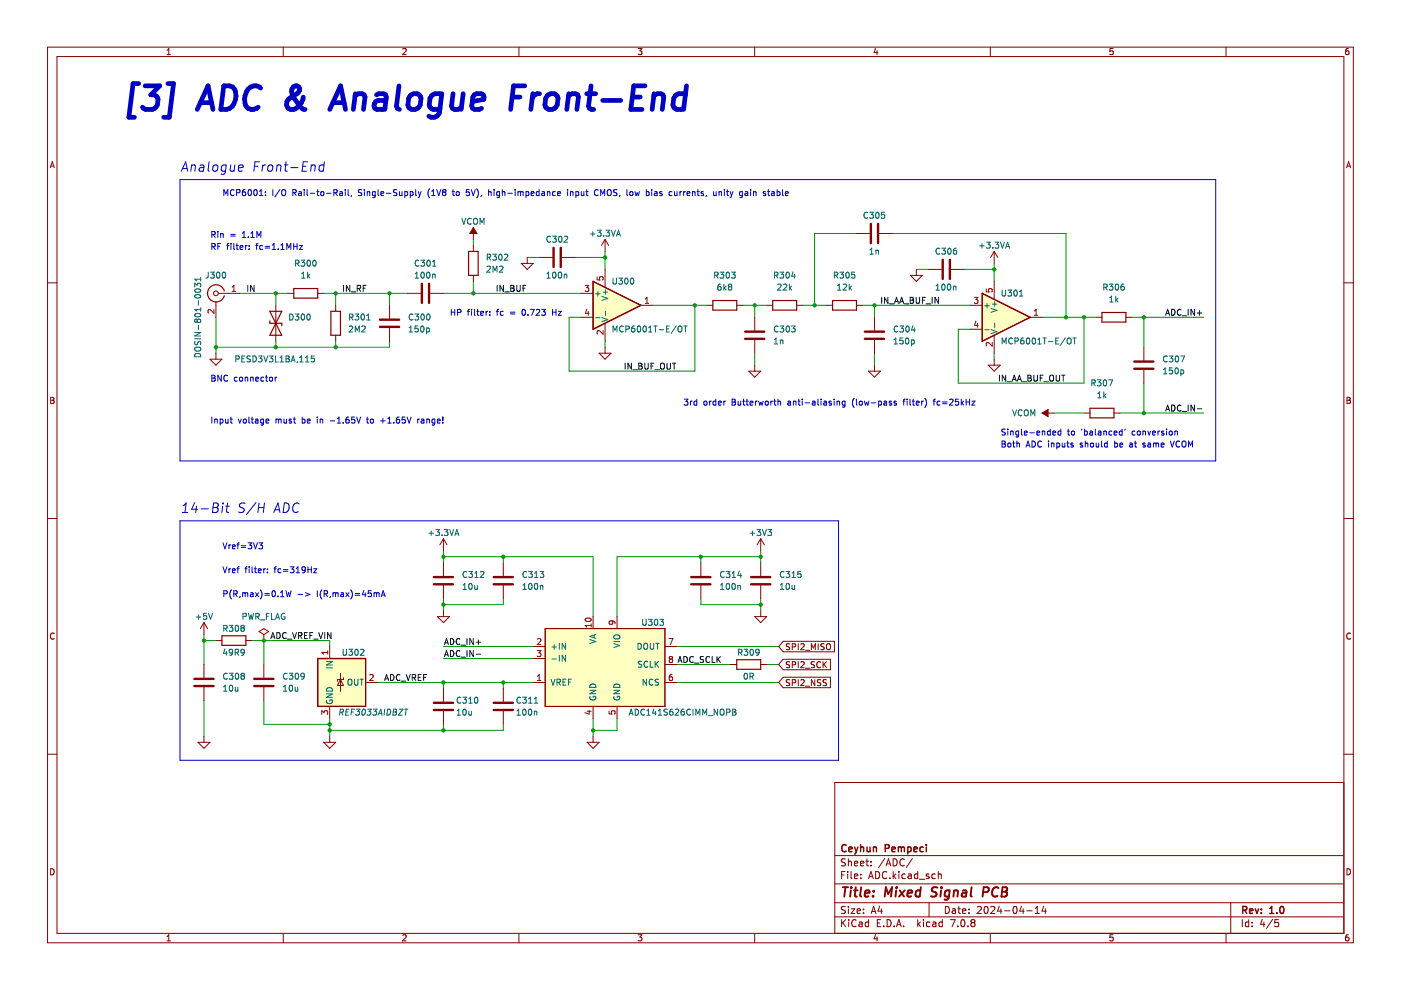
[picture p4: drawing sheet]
<svg xmlns="http://www.w3.org/2000/svg" width="297mm" height="210mm" viewBox="0 0 297 210" stroke-linecap="round" stroke-linejoin="round" font-family="sans-serif">
<g fill="none" stroke="#840000" stroke-width=".21">
<path d="M10.1 10h276.8v189.9h-276.8zM12.1 12h272.8v185.9h-272.8zM35.4 11.6h.8M35.4 10.7l.4-.4v1.3M60.1 10v2M85.4 10.4l.5-.1 .2 .4-.8 .9h.8M110 10v2M135.3 10.3h.8l-.4 .5 .3 .1v.6l-.1 .1-.6-.1M160 10v2M185.6 10.2l-.3 1h.8M185.9 10.7v.9M210 10v2"/>
<path d="M236 10.3h-.6l-.1 .6 .6-.1 .1 .7-.2 .1-.5-.1M259.9 10v2M285.9 10.3h-.4l-.2 .3v.7l.2 .3 .5-.1-.1-.7h-.4l-.2 .2M10.6 35.6l.5-1.3 .4 1.3M10.8 35.2h.6M285.5 35.6l.4-1.3 .5 1.3M285.6 35.2h.6M10.1 60h2M284.9 60h2M10.7 84.2h.5l.2 .3-.2 .4 .2 .1 .1 .3-.3 .2h-.5zM10.7 84.9h.5M285.6 84.2h.4l.3 .3-.3 .4 .3 .1v.3l-.2 .2h-.5z"/>
<path d="M285.6 84.9h.4M10.1 109.9h2M284.9 109.9h2M11.5 134.3a.58 .58 0 0 0-.8 .6 .58 .58 0 0 0 .8 .5M286.3 134.3a.58 .58 0 0 0-.8 .6 .58 .58 0 0 0 .8 .5M10.1 159.9h2M284.9 159.9h2M284.9 165.9h-107.9v32M10.7 184.2a.66 .66 0 0 1 .8 .6 .66 .66 0 0 1-.8 .7zM35.4 198.6l.4-.4v1.3M35.4 199.5h.8M60.1 197.9v2"/>
<path d="M85.4 198.3l.5-.1 .2 .4-.8 .9h.8M110 197.9v2M135.3 198.2h.8l-.4 .5 .3 .1v.6l-.1 .1-.6-.1M160 197.9v2M177 194.4h107.9M177 191.4h107.9M177 187.4h107.9M177 181.4h107.9M178.4 195v1.5M178.4 185.5h.5M178.7 195.6l.6 .9M179.2 184.8h-.8v1.5"/>
<path d="M179.2 192.3l-.5-.1-.3 .1v.5l.7 .2 .1 .4-.3 .3-.5-.1M179.2 182.2l-.5-.1-.3 .1v.5l.7 .2 .1 .4-.3 .3-.5-.1M179.3 195l-.9 .8M179.7 184.8v.1M179.7 185.3v1M179.9 182.7l.2-.1 .3 .1 .1 .9M179.9 182.1v1.5M179.9 192.2v.1M179.9 192.7v1M179.9 195v.1M179.9 195.5v1M180.4 192.7h.8l-.8 1h.8"/>
<path d="M180.4 184.8v1.3l.3 .2M181.2 185.8l.7-.2-.1-.2-.4-.1-.2 .2v.7h.6M181.2 183.1l.7-.2-.1-.2-.4-.1-.2 .2v.7h.6M181.5 195.1a.71 .71 0 0 0-1 .5 .71 .71 0 0 0 .7 .9l.3-.2M181.7 193.2l.7-.2v-.2l-.5-.1-.2 .2 .1 .7h.6M182.2 195.6h.5l.1 .9M182.4 183.1l.8-.2-.1-.2-.4-.1-.3 .2 .1 .7h.6M182.5 186.1v.2M182.5 185.4v.1M182.8 195.8l-.5 .1-.2 .2 .2 .4 .5-.1M183.1 193.5v.2M183.1 192.8v.1"/>
<path d="M183.6 182.6h.6M183.8 182.1v1.3l.4 .2M184.2 195.6l-.5-.1-.3 .3 .2 .6h.6M184.2 195v1.5M184.2 186.3l.5-1.5 .5 1.5M184.3 185.9h.7M184.7 183.4v.2M184.7 182.7v.1M184.7 193.7l.5-1.5 .5 1.5M184.9 193.3h.7M185.6 198.1l-.3 1h.8M185.7 184.8a.76 .76 0 0 1 .8 .7 .76 .76 0 0 1-.8 .8z"/>
<path d="M185.9 198.6v.9M186 195.7h.5M186.5 192.1l-.3 1.1h.9M186.7 195h-.7v1.5h.7M186.9 192.7v1M187.4 196.3v.2M187.6 182l-1.3 1.9M187.9 183.6l.5-1.5 .5 1.5M188 184.9a.71 .71 0 0 0-1 .5 .71 .71 0 0 0 .7 .9l.3-.2M188 183.2h.7M188.1 195a.76 .76 0 0 1 .8 .7 .76 .76 0 0 1-.8 .8zM188.7 186.1v.2"/>
<path d="M189.4 182.1a.76 .76 0 0 1 .8 .7 .76 .76 0 0 1-.8 .8zM189.4 184.8v1.5M189.5 185.7l.4 .6M189.6 196.3v.2M189.9 185.3l-.5 .6M190.1 196.5l.5-1.5 .5 1.5M190.2 196.1h.7M190.6 184.8v.1M190.6 185.3v1M191.6 196.3v.2M191.7 182.2a.71 .71 0 0 0-1 .5 .71 .71 0 0 0 .7 .9l.3-.2M191.9 185.4l-.4-.1-.3 .3 .2 .6h.5"/>
<path d="M192.6 185.4h.6v.9M193.2 185.6l-.5 .1-.2 .2 .2 .4 .5-.1M193.4 182l-1.2 1.9M194.6 184.8v1.5M194.6 195v1.5M194.6 185.4l-.4-.1-.3 .3 .1 .6h.6M194.7 195.9l.5 .6M194.9 186.4h1.2M195.2 195.5l-.6 .6M195.8 195v.1M195.8 195.5v1M196.9 185.4l-.3-.1-.2 .2v.2l.5 .2v.3h-.5"/>
<path d="M197 191.4v3M197.1 195.6l-.4-.1-.3 .3 .2 .6h.5M197.8 195.6h.6v.9M198.3 185.4l-.4-.1-.3 .3 .1 .6h.6M198.4 195.8l-.5 .1-.2 .2 .2 .4 .5-.1M198.9 185.4l.2-.1 .4 .1 .1 .9M198.9 184.8v1.5M199.8 195.6l-.4-.1-.3 .3 .1 .6h.6M199.8 195v1.5M200.4 192.2a.76 .76 0 0 1 .9 .7 .76 .76 0 0 1-.9 .8zM201.5 195h1l-.6 1.5M201.9 192.8h.6l.1 .9"/>
<path d="M202.6 193l-.5 .1-.2 .2 .2 .4 .5-.1M203.1 192.7h.5M203.1 196.3v.2M203.3 192.2v1.3l.3 .2M203.9 195.1l.2-.1a.8 .8 0 0 1 .5 .7 .8 .8 0 0 1-.5 .8l-.4-.6zM204.1 193.2l.7-.2-.1-.2-.4-.1-.2 .2v.7h.6M205.2 196.3v.2M205.4 193.5v.2M205.4 192.8v.1M206.1 195.6l-.2 .3v.3l.2 .3 .5-.1 .1-.2-.1-.4-.2-.2M206.1 195.6l-.2-.3 .2-.3 .5 .1 .1 .2-.3 .3M206.1 195.6h.3"/>
<path d="M207.2 192.3l.6-.1 .3 .4-1 1.1h1M208.8 192.3l.2-.1a.8 .8 0 0 1 .5 .7 .8 .8 0 0 1-.5 .8l-.4-.6zM210 197.9v2M210.1 192.3l.5-.1 .3 .4-.9 1.1h.9M211.9 192.1l-.4 1.1h.9M212.2 192.7v1M213 193.1h1.1M214.9 192.3l.2-.1a.8 .8 0 0 1 .6 .7 .8 .8 0 0 1-.6 .8l-.3-.6zM216.6 192.1l-.4 1.1h.9M216.9 192.7v1M217.7 193.1h1.2M219.5 193.7h.9"/>
<path d="M219.5 192.6l.4-.4v1.5M221.3 192.1l-.4 1.1h.9M221.6 192.7v1M236 198.2h-.6l-.1 .6 .6-.1 .1 .7-.2 .1-.5-.1M259.9 197.9v2M260.9 191.4v6.5M263.4 195v1.5M264.8 195.6l-.5-.1-.3 .3 .2 .6h.6M264.8 195v1.5M265.5 196.3v.2M265.5 195.6v.1M267.6 194.9l-.3 1.1h.9"/>
<path d="M268 195.5v1M269.8 194.9l-1.3 1.9M271 195h-.7v.7l.2-.1h.5l.1 .2-.1 .5-.2 .2-.5-.2M285.6 184.2a.66 .66 0 0 1 .7 .6 .66 .66 0 0 1-.7 .7zM285.9 198.2l-.4 .1-.2 .2v.7l.2 .3 .5-.1-.1-.7h-.4l-.2 .2"/>
</g>
<g fill="none" stroke="#840000" stroke-width=".3">
<path d="M179.4 179.2a.71 .71 0 0 0-1 .5 .71 .71 0 0 0 .7 .9l.3-.2M181.2 179.6l.3 1M181.9 179.6l-.4 1M182.5 179.7l.2-.1 .3 .1 .1 .9M182.5 179.1v1.5M183.8 179.6l.1 .9 .4 .1 .2-.2M184.5 179.6v1M185.2 179.7l.2-.1 .4 .1v.9M185.2 179.6v1M187.7 179.9l.7-.1 .1-.2v-.4l-.8-.1v1.5M190.5 179.7l.4-.1 .2 .2M190.5 179.6v1"/>
<path d="M191.1 179.8l.2-.2 .4 .1 .1 .9M191.1 179.8v.8M192.5 179.7l.4-.1 .3 .3-.2 .6h-.5M192.5 179.6v1.5M195.7 179.7l-.4-.1-.3 .3 .2 .6h.5M196.4 179.1v.1M196.4 179.6v1M180 180.1l.7-.2-.1-.2-.4-.1-.2 .2v.7h.6M181.5 180.6l-.3 .5M189.1 180.1l.7-.2v-.2l-.5-.1-.2 .2 .1 .7h.6M193.7 180.1l.8-.2-.1-.2-.4-.1-.3 .2 .1 .7h.6M263.5 193l.7-.1 .2-.2-.1-.4-.8-.1v1.5"/>
<path d="M263.9 193l.5 .7M264.9 193.2l.7-.2v-.3h-.5l-.2 .2 .1 .7h.6M266.1 192.7l.4 1 .4-1M267.4 193.5v.2M267.4 192.7v.2M269.2 193.7h.9M269.2 192.6l.4-.4v1.5M270.7 193.5v.2M271.5 192.3l.2-.1a.8 .8 0 0 1 .5 .7 .8 .8 0 0 1-.5 .8l-.4-.6z"/>
</g>
<g fill="none" stroke="#840000" stroke-width=".4">
<path d="M178.7 188.1h1.1M179.3 188.1l-.3 2M180.4 188.8l-.2 1.3M180.5 188.1v.2M181.1 188.8h.7M181.4 188.1l-.2 1.7 .1 .2 .4 .1M182.6 188.1l-.2 1.7 .2 .3M183.4 189.4l.9-.2v-.3h-.8l-.2 .9 .3 .3 .6-.1M185.1 189.9v.2M185.2 188.9v.2M187.6 190.1l.2-2 .5 1.4 .9-1.4-.3 2M190 188.8l-.1 1.3"/>
<path d="M190.1 188.1v.2M190.8 188.8l.9 1.3M191.8 188.8l-1.2 1.3M192.4 189.4l1-.2-.1-.3h-.7l-.2 .9 .2 .3 .6-.1M195.1 188.9a.66 .66 0 0 0-.9 .3l-.1 .5 .1 .3h.8M195.2 188.1l-.2 2M198.8 188.2a.85 .85 0 0 0-1.1 .1l-.1 .6 .9 .4-.1 .6a.85 .85 0 0 1-1 .1M199.5 188.8l-.1 1.3M199.6 188.1v.2M201.3 188.9a.66 .66 0 0 0-1 .3v.5l.1 .3h.8M201.3 188.8l-.2 1.6-.4 .4-.4-.1M202.3 189l.3-.2 .4 .1v1.2"/>
<path d="M202.3 188.8l-.2 1.3M204.1 188.9h.8l-.1 1.2M204.9 189.2l-.7 .1a.4 .4 0 0 0-.3 .4 .4 .4 0 0 0 .2 .4l.7-.1M206 188.1l-.2 1.7 .2 .3M208.4 189.2h.8l.3-.2a.51 .51 0 0 0-.2-.9h-.7l-.3 2M211.7 188.3a.88 .88 0 0 0-1 0 .88 .88 0 0 0-.4 .9 .69 .69 0 0 0 .3 .8 .69 .69 0 0 0 .9-.1M212.4 189.1h.7M212.6 188.1h.6l.3 .2v.4l-.4 .4 .3 .1a.58 .58 0 0 1-.3 .9h-.8z"/>
</g>
<path d="M125.7 59.7l10.2 5-10.2 5.1z" fill="#ffffc2"/>
<path d="M125.7 59.7l10.2 5-10.2 5.1z" fill="none" stroke="#840000" stroke-width=".25"/>
<path d="M67.4 139.6h10.1v10.2h-10.1z" fill-rule="evenodd" fill="#ffffc2"/>
<path d="M67.4 139.6h10.1v10.2h-10.1z" fill="none" stroke="#840000" stroke-width=".25"/>
<path d="M115.6 133.3h25.4v16.5h-25.4z" fill-rule="evenodd" fill="#ffffc2"/>
<path d="M115.6 133.3h25.4v16.5h-25.4z" fill="none" stroke="#840000" stroke-width=".21"/>
<path d="M208.3 62.2l10.1 5.1-10.1 5z" fill="#ffffc2"/>
<path d="M208.3 62.2l10.1 5.1-10.1 5zM231.1 86.6h5.1v2h-5.1z" fill="none" stroke="#840000" stroke-width=".25"/>
<g fill="none" stroke="#0000c2" stroke-width=".21">
<path d="M38.2 38.1h219.6v59.6h-219.6zM38.4 36.3l1-2 .4 2M38.7 35.7h1M40.6 35.2l.3-.2 .5 .1-.1 1.2M40.6 35l-.1 1.3M42.4 35.1h.8l-.1 1.2M43.2 35.4l-.6 .1a.4 .4 0 0 0-.4 .4 .4 .4 0 0 0 .3 .4l.6-.1M44.3 34.3l-.2 1.7 .3 .3M45.3 35.2l.1-.1a.5 .5 0 0 1 .8 .3l-.1 .5-.2 .3a.5 .5 0 0 1-.8-.3zM48 35.1a.66 .66 0 0 0-1 .3l-.1 .5 .2 .3h.7M48 35l-.2 1.6-.5 .4-.4-.1M48.9 35v1.2l.4 .1 .3-.2"/>
<path d="M49.8 35l-.2 1.3M50.6 35.6l.9-.2v-.3h-.8l-.2 .9 .3 .3 .5-.1M54 35.3h.6M55 34.3h-.9l-.3 2M55.7 35l-.2 1.3M56.3 35l-.4 .1-.2 .3M56.9 35.2l.1-.1a.5 .5 0 0 1 .9 .3l-.1 .5-.2 .3a.5 .5 0 0 1-.9-.3zM58.7 35.2l.3-.2 .5 .1v1.2M58.8 35l-.2 1.3M60.3 35h.8M60.7 34.3l-.3 1.7 .1 .2 .4 .1M61.7 35.5h1.5"/>
<path d="M64.2 35.3h.6M65.2 34.3h-.9l-.3 2h1M66 35.2l.3-.2 .5 .1-.1 1.2M66 35l-.1 1.3M68.7 35.1a.66 .66 0 0 0-1 .3l-.1 .5 .2 .3h.7M68.8 34.3l-.3 2M44.9 49.8l.6-.1 .1-.5-.7-.1v1.3M44.9 52.3l.6-.1 .1-.5-.7-.1v1.3M45.2 49.8l.4 .6M45.2 52.3l.4 .6M46.2 49.1v.1M46.2 49.5v.9"/>
<path d="M46.2 52.2h.4M46.8 51.6h-.6v1.3M46.8 49.5v.9M46.8 49.6h.5v.8M47.5 41.5v-1.3l.4 .9 .4-.9v1.3M48.1 52.1h.4M48.5 51.6l-.3 .2v1.1M48.9 49.7h1M48.9 50.1h1M49 51.6v.1M49 52.1v.8M49.6 51.6v1.1l.2 .2"/>
<path d="M49.6 40.3a.56 .56 0 0 0-.8 .5 .56 .56 0 0 0 .8 .6M50.1 52.1h.4M50.2 40.9l.6-.1v-.5l-.6-.1v1.3M50.2 51.6v1.1l.3 .2M50.9 52.5l.6-.1-.1-.3h-.3l-.2 .1 .1 .6h.4M51.4 50.4h.7M51.4 49.5l.3-.4v1.3M52 40.2l-.4 .1-.2 .2v.7l.2 .3 .4-.1v-.7h-.4l-.2 .2M52 52.1v.8M52.4 52.1l-.4 .2M52.7 50.2v.2M52.7 40.3l.2-.1a.68 .68 0 0 1 .4 .6 .68 .68 0 0 1-.4 .7l-.3-.5z"/>
<path d="M52.8 52.8v.1M52.8 52.1v.1M53.2 50.4h.7M53.2 49.5l.4-.4v1.3M53.9 40.3l.2-.1a.68 .68 0 0 1 .4 .6 .68 .68 0 0 1-.4 .7l-.3-.5zM54.2 52.1h.5M54.5 50.4v-1.3l.4 .9 .4-.9v1.3M54.7 51.6l-.3 .2v1.1M55 40.6l.4-.4v1.3M55 41.5h.7M55.7 52.1h-.4l-.2 .2 .1 .5h.5M56.2 52.2h1"/>
<path d="M56.2 52.6h1M56.3 41.4v.1M56.3 40.7v.1M57.7 52.9h.8M57.7 52l.4-.4v1.3M57.8 40.2v1.3M59 52.8v.1M59.4 40.1l-1.1 1.7M59.5 52.9h.8M59.5 52l.4-.4v1.3M59.8 40.4l.2-.2a.43 .43 0 0 1 .6 .4v.5a.42 .42 0 0 1-.5 .4 .42 .42 0 0 1-.4-.4zM60.8 52.9v-1.3l.4 .9 .5-.9v1.3"/>
<path d="M62.1 40.9l.6-.1v-.5l-.6-.1v1.3M62.3 52.2h.7M62.3 51.6v1.3M62.4 40.9l.4 .6M63 51.6v1.3M63.4 40.7h.4l.1 .8M63.5 52.1h.6l-.6 .8h.6M63.9 40.9l-.6 .3 .2 .3 .4-.1M64.5 40.2v.1M64.5 40.6v.9M65.1 40.2v1.1l.2 .2M65.8 41h.9"/>
<path d="M67.2 40.6h.4M67.3 40.2v1.1l.3 .2M68.1 40.7l.3-.1 .3 .3v.3l-.3 .3-.4-.3zM69.2 41h1M70.8 40.9l.6-.1v-.5l-.6-.1v1.3M71.1 40.9l.4 .6M72.1 40.7h.4l.1 .8M72.6 40.9l-.6 .3 .2 .3 .4-.1M73.2 40.2v.1M73.2 40.6v.9M73.8 40.2v1.1l.2 .2M74.5 41.4l-.1 .3"/>
<path d="M76.7 40.3h-.7v.4l.6 .2 .1 .3-.2 .3-.5-.1M77.3 40.2v.1M77.3 40.6v.9M77.9 40.6v.9M77.9 40.7h.4l.1 .8M79.5 40.6v1.1l-.2 .2-.3-.1M79.5 40.7l-.3-.1-.3 .3 .2 .5h.4M80.2 40.2v1.1l.1 .2M80.8 41.1l.6-.2-.1-.2-.4-.1-.1 .2v.6h.5M81.9 41h1M84.1 40.3h-.6v.4l.5 .2 .1 .3-.2 .3-.5-.1M84.7 40.6v.8h.5"/>
<path d="M85.2 40.6v.9M85.8 40.7l.4-.1 .2 .3-.1 .5h-.5M85.8 40.6v1.3M87 40.7l.3-.1 .3 .3-.1 .5h-.5M87 40.6v1.3M88.1 40.2v1.1l.2 .2M88.7 40.6l.3 .9M89 41.5l-.3 .4M89.3 40.6l-.3 .9M91.1 40a1.46 1.46 0 0 0 0 2M91.5 41.5h.7M91.5 40.6l.4-.4v1.3"/>
<path d="M92.6 40.2l.4 1.3 .4-1.3M94.1 40.7l-.3-.2 .3-.3h.2l.2 .2-.2 .3M94.1 40.7l-.3 .3 .1 .4 .2 .1 .3-.1 .1-.2v-.2l-.2-.3M94.1 40.7h.2M95.9 40.6h.5M96 40.2v1.1l.4 .2M96.8 40.7l.2-.1 .3 .1v.7h-.5zM99.5 40.2h-.6l-.1 .6 .6-.1 .1 .7-.2 .1-.5-.1M99.9 40.2l.4 1.3 .5-1.3M101.1 40a1.46 1.46 0 0 1 0 2M102.1 41.4l-.1 .3M103.6 40.7h.5v.8"/>
<path d="M103.6 40.2v1.3M104.8 40.2v.1M104.8 40.6v.9M105.9 40.7l-.4-.1-.2 .3 .1 .5h.5M105.9 40.6v1.1l-.2 .2-.3-.1M106.5 40.7h.5v.8M106.5 40.2v1.3M107.7 41h.9M109.2 40.2v.1M109.2 40.6v.9M109.8 40.7l.4-.1 .2 .2M109.8 40.6v.9"/>
<path d="M110.4 40.8l.2-.2 .3 .1v.8M110.4 40.8v.7M111.5 40.7l.4-.1 .2 .3-.1 .5h-.5M111.5 40.6v1.3M112.6 41.1l.6-.2v-.2l-.4-.1-.2 .2 .1 .6h.5M114.3 40.7l-.4-.1-.2 .3 .1 .5h.5M114.3 40.2v1.3M114.9 40.7h.5l.1 .8M115.5 40.9l-.7 .3 .2 .3 .5-.1M116.1 40.7h.4l.1 .8M116.1 40.6v.9M117.7 40.7l-.3-.1-.3 .3 .2 .5h.4"/>
<path d="M118.2 41.1l.6-.2v-.2l-.4-.1-.2 .2 .1 .6h.5M120.3 40.2v.1M120.3 40.6v.9M121 40.7h.4l.1 .8M121 40.6v.9M122.1 40.7l.4-.1 .2 .3-.1 .5h-.5M122.1 40.6v1.3M123.2 40.6l.1 .8h.5M123.8 40.6v.9M124.2 40.6h.5M124.4 40.2v1.1l.3 .2M126.8 40.3a.56 .56 0 0 0-.8 .5 .56 .56 0 0 0 .8 .6"/>
<path d="M127.4 41.5v-1.3l.4 .9 .4-.9v1.3M128.9 40.3l.1-.1a.43 .43 0 0 1 .6 .4v.5a.42 .42 0 0 1-.4 .4 .42 .42 0 0 1-.5-.4zM130.8 40.3h-.7v.4l.6 .2 .1 .3-.2 .3-.5-.1M131.4 41.4l-.1 .3M132.9 40.2v1.1l.2 .2M133.6 40.7l.3-.1 .3 .3v.3l-.3 .3-.4-.3zM134.6 40.6l.3 .9 .2-.6 .2 .6 .3-.9M137 40.7l.4-.1 .2 .3-.1 .5h-.5M137 40.2v1.3M138.2 40.2v.1M138.2 40.6v.9M138.8 40.7h.5v.8"/>
<path d="M139.3 40.9l-.6 .3 .2 .3 .4-.1M140.4 40.7l-.3-.1-.2 .2v.2l.5 .1v.3h-.5M142.5 40.7l-.4-.1-.2 .3 .1 .5h.5M143 40.6l.1 .8h.5M143.6 40.6v.9M144.2 40.6v.9M144.5 40.6l-.3 .3M144.9 40.6v.9M145.3 40.6l-.4 .3M145.7 41.1l.6-.2-.1-.2-.3-.1-.2 .2v.6h.5M146.8 40.7h.5l.1 .8M146.8 40.6v.9"/>
<path d="M147.8 40.6h.5M148 40.2v1.1l.3 .2M149.1 40.7l-.3-.1-.2 .2 .1 .2 .4 .1v.3h-.5M149.8 41.4l-.1 .3M151.3 40.6l.1 .8h.4M151.8 40.6v.9M152.4 40.7h.5l.1 .8M152.4 40.6v.9M153.6 40.2v.1M153.6 40.6v.9M154 40.6h.5M154.2 40.2v1.1l.3 .2"/>
<path d="M154.8 40.6l.3 .9M155.1 41.5l-.3 .4M155.4 40.6l-.3 .9M157.4 40.7l-.4-.1-.2 .3 .1 .5h.5M157.4 40.6v1.1l-.2 .2-.3-.1M158 40.7h.5v.8M158.5 40.9l-.6 .3 .2 .3 .4-.1M159.1 40.2v.1M159.1 40.6v.9M159.8 40.7h.4l.1 .8M159.8 40.6v.9M162.3 40.7l-.3-.1-.2 .2 .1 .2 .4 .1v.3h-.5"/>
<path d="M162.7 40.6h.5M162.9 40.2v1.1l.3 .2M163.6 40.7h.5l.1 .8M164.2 40.9l-.6 .3 .1 .3 .5-.1M164.8 40.7l.3-.1 .3 .3-.1 .5h-.5M164.8 40.2v1.3M165.9 40.2v1.1l.2 .2M166.5 41.1l.6-.2v-.2l-.4-.1-.2 .2 .1 .6h.5M44.9 79.6h.4l.3 .2-.3 .4 .3 .1v.3l-.2 .2h-.5zM46.9 79.6v1.2l-.7-1.2v1.2M48.2 79.7a.56 .56 0 0 0-.8 .5 .56 .56 0 0 0 .8 .5M52 80v.8"/>
<path d="M53.1 80v.8M56.3 80h.5M56.5 79.6v1l.3 .2M58.3 80v.8M58.7 80l-.4 .2M95.7 65.6v1.3M95.7 66.2h.7M96.4 65.6v1.3M97 66.3l.6-.1 .1-.5-.7-.1v1.3M99.1 66h.5M99.6 65.6l-.3 .2v1.1M100 65.6v.1"/>
<path d="M100 66v.9M100.6 65.6v1.1l.2 .2M101.1 66h.4M101.2 65.6v1.1l.3 .2M101.9 66.4l.6-.1v-.2l-.4-.1-.2 .2 .1 .6h.5M103.1 66v.9M103.4 66l-.3 .3M103.8 66.7v.2M103.8 66.1v.1M105.2 66h.5M105.7 65.6l-.3 .2v1.1M106.7 66.1l-.4-.1-.2 .3 .1 .5h.5"/>
<path d="M108.2 66.2h1M108.2 66.6h1M110.8 65.7l.2-.1a.68 .68 0 0 1 .4 .6 .68 .68 0 0 1-.4 .7l-.3-.5zM111.9 66.7v.2M112.4 65.6h.9l-.6 1.3M113.7 65.7l.5-.1 .2 .4-.8 .9h.8M114.8 65.6h.8l-.4 .5 .4 .1v.5l-.2 .2-.6-.2M117.1 66.2h.8M117.1 65.6v1.3M117.9 65.6v1.3M118.4 66h.6l-.6 .9h.6M44.9 88.4v1.3"/>
<path d="M44.9 80.2h.4M45.5 88.9v.8M45.5 89l.5-.1 .1 .8M46.7 88.9h.3l.3 .2-.1 .5h-.5M46.7 88.9v1.2M47.8 88.9l.1 .7h.5M48.4 88.9v.8M48.8 88.9h.5M49 88.4v1.1l.3 .2M50.3 80h-.4l-.2 .2 .1 .6h.5M50.5 88.9l.3 .8 .3-.8M50.8 80.1l.2-.1 .4 .1-.1 .7-.5-.1z"/>
<path d="M51.7 88.9h.3l.2 .2v.4l-.2 .2-.4-.2zM52 80.1l.5-.1v.8M52.8 88.4v1.1l.2 .2M53.1 80.1l.5-.1 .1 .8M53.3 88.9h.4M53.4 88.4v1.1l.3 .2M54.2 88.9h.4l.1 .8M54.2 80.4l.6-.1v-.3h-.4l-.2 .2 .1 .6h.5M54.7 89.2l-.6 .2 .2 .3 .4-.1M55.9 88.9h-.4l-.2 .2 .1 .5h.5M55.9 88.9v1l-.3 .2h-.3M55.9 80h-.3l-.3 .2 .1 .6h.5"/>
<path d="M56.4 89.3l.6-.1-.1-.3h-.3l-.2 .1 .1 .6h.4M57.2 80.1l.2-.1 .3 .1v.7l-.5-.1zM58.5 89l.4-.1 .2 .1M58.5 88.9v.8M59.1 89l.1-.1h.3l.1 .8M59.1 89v.7M60.2 88.9l.1 .7h.5M60.8 88.9v.8M61.8 88.9h-.3l-.2 .1 .1 .2 .4 .1v.3h-.5M62.2 88.9h.5M62.4 88.4v1.1l.3 .2M64.1 88.9h.3l.3 .2-.1 .5h-.5"/>
<path d="M64.1 88.4v1.3M65.2 89.3l.6-.1-.1-.3h-.4l-.1 .1v.6h.5M67.3 88.4v.2M67.3 88.9v.8M67.9 89l.5-.1v.8M67.9 88.9v.8M70 89.2h1M71.5 89.7h.7M71.5 88.8l.4-.4v1.3M72.8 89.6v.1M73.9 88.4l-.3 .1-.2 .2-.1 .8 .3 .2 .4-.1-.1-.6-.3-.1-.3 .3M75.2 88.4h-.6l-.1 .6h.6l.1 .6-.2 .1-.5-.1"/>
<path d="M75.6 88.4l.4 1.3 .5-1.3M77.7 88.9h.5M77.9 88.4v1.1l.3 .2M78.6 88.9h.3l.3 .2v.4l-.3 .2-.4-.2zM80.7 89.2h1M81.2 88.7v1M82.2 89.7h.7M82.2 88.8l.4-.4v1.3M83.5 89.6v.1M84.6 88.4l-.3 .1-.2 .2-.1 .8 .3 .2 .4-.1-.1-.6-.3-.1-.3 .3M85.9 88.4h-.6l-.1 .6h.6l.1 .6-.2 .1-.5-.1M86.3 88.4l.4 1.3 .5-1.3"/>
<path d="M88.6 88.9v.8M88.9 88.9l-.3 .2M89.3 88.9h.5l.1 .8M89.9 89.2l-.6 .2 .2 .3 .4-.1M90.5 89l.5-.1v.8M90.5 88.9v.8M92.2 88.9h-.4l-.2 .2 .1 .5h.5M92.2 88.9v1l-.3 .2h-.3M92.7 89.3l.6-.1v-.3h-.4l-.2 .1 .1 .6h.5M93.9 89.6v.1M93.9 88.4v.8M145.1 84.6h.8l-.5 .5 .4 .1v.6l-.2 .1-.5-.1"/>
<path d="M146.4 85.1v.8M146.8 85.1l-.4 .2M147.7 85.1h-.3l-.3 .2 .1 .5h.5M147.7 84.6v1.3M149.3 85.2l.2-.1 .3 .1v.6h-.5zM150.4 85.1v.8M150.8 85.1l-.4 .2M151.8 85.1h-.4l-.2 .2 .1 .5h.5M151.8 84.6v1.3M152.3 85.5l.6-.1v-.3h-.4l-.2 .1 .1 .6h.5M153.5 85.1v.8M153.8 85.1l-.3 .2"/>
<path d="M155.2 84.6h.4l.3 .3-.3 .3 .3 .2v.3l-.2 .2h-.5zM155.2 85.2h.4M156.5 85.1l.1 .7h.4M157 85.1v.8M157.5 85.1h.4M157.6 84.6v1.1l.3 .2M158.2 85.1h.5M158.4 84.6v1.1l.3 .2M159 85.5l.6-.1v-.3h-.4l-.2 .1 .1 .6h.5M160.2 85.1v.8M160.5 85.1l-.3 .2M160.8 85.1l.3 .8 .2-.6 .3 .6 .2-.8"/>
<path d="M162.3 85.2l.2-.1 .3 .1v.6h-.5zM163.4 85.1v.8M163.8 85.1l-.4 .2M164 85.1h.5M164.2 84.6v1.1l.3 .2M165 85.2l.4-.1 .1 .8M165 84.6v1.3M167.1 85.1h.5v.8M167.6 85.4l-.6 .2 .2 .3 .4-.1M168.2 85.2l.5-.1 .1 .8M168.2 85.1v.8M169.2 85.1h.5"/>
<path d="M169.4 84.6v1.1l.3 .2M170.1 84.6v.1M170.1 85.1v.8M170.7 85.4h1M172.3 85.1h.4l.1 .8M172.8 85.4l-.6 .2 .2 .3 .4-.1M173.4 84.6v1.1l.2 .2M174.1 84.6v.1M174.1 85.1v.8M174.7 85.1h.5v.8M175.2 85.4l-.6 .2 .2 .3 .4-.1M176.3 85.1h-.3l-.2 .1v.2l.5 .1v.3h-.5"/>
<path d="M176.9 84.6v.1M176.9 85.1v.8M177.5 85.2l.4-.1 .1 .8M177.5 85.1v.8M179.2 85.1h-.4l-.2 .2 .1 .5h.5M179.2 85.1v1l-.3 .2h-.3M181.1 84.4a1.46 1.46 0 0 0 0 2M181.6 84.6v1.1l.2 .2M182.2 85.2l.2-.1 .4 .1-.1 .6h-.5zM183.3 85.1l.2 .8 .3-.6 .2 .6 .2-.8M184.7 85.4h1M186.3 85.1h.4l.2 .2-.1 .5h-.5"/>
<path d="M186.3 85.1v1.2M187.4 85.1h.5l.1 .8M188 85.4l-.6 .2 .2 .3 .4-.1M189 85.1h-.3l-.2 .1 .1 .2 .4 .1v.3h-.5M190 85.1h-.3l-.1 .1v.2l.4 .1v.3h-.4M191.4 85.1h.5M191.9 84.6l-.3 .2v1.1M192.3 84.6v.1M192.3 85.1v.8M192.9 84.6v1.1l.2 .2M193.4 85.1h.5M193.6 84.6v1.1l.3 .2"/>
<path d="M194.3 85.5l.6-.1-.1-.3h-.4l-.1 .1v.6h.5M195.4 85.1v.8M195.8 85.1l-.4 .2M196.1 84.4a1.46 1.46 0 0 1 0 2M197.8 85.1h.5M198.3 84.6l-.3 .2v1.1M199.3 85.1h-.4l-.2 .2 .1 .5h.5M199.8 85.2h1M199.8 85.6h1M201.3 84.7l.5-.1 .3 .4-.8 .9h.8M203.2 84.6h-.6l-.1 .6h.7v.6l-.2 .1-.5-.1M203.8 84.6v1.3"/>
<path d="M203.9 85.4l.4 .5M204.3 85.1l-.5 .4M204.8 85.2h.8M204.8 84.6v1.3M205.6 84.6v1.3M206.1 85.1h.6l-.6 .8h.6M212.5 93.5h.4l.2 .3-.2 .3 .2 .1 .1 .3-.3 .3h-.4zM212.5 94.1h.4M213.1 91l-.6 .1v.4l.5 .2 .1 .3-.2 .2h-.5M213.7 91v.1M213.7 91.4v.8M213.7 94.1l.2-.2 .4 .2-.1 .6h-.5z"/>
<path d="M214.3 91.4v.8M214.3 91.5h.5v.7M214.7 93.9h.5M214.9 93.5v1.1l.3 .2M215.6 94.1l.5-.1v.8M215.6 93.5v1.3M216 91.5l-.4-.1-.2 .2 .1 .6h.5M216 91.4v1l-.3 .3-.3-.1M216.6 91v1.1l.2 .1M217.2 91.8l.6-.1-.1-.2-.3-.1-.2 .2v.6h.5M217.5 94.8l.5-1.3 .4 1.3M217.7 94.4h.6"/>
<path d="M218.3 91.8h1M218.8 93.5a.64 .64 0 0 1 .7 .6 .64 .64 0 0 1-.7 .7zM219.8 91.8l.6-.1v-.2l-.4-.1-.2 .2 .1 .6h.5M220.8 93.6a.56 .56 0 0 0-.8 .5 .56 .56 0 0 0 .8 .6M221 91.5h.5v.7M221 91.4v.8M222.3 93.5v.1M222.3 93.9v.9M222.7 91.5l-.4-.1-.2 .2 .1 .6h.5M222.7 91v1.2M222.9 94.1l.5-.1 .1 .8M222.9 93.9v.9"/>
<path d="M223.2 91.8l.6-.1v-.2l-.4-.1-.2 .2 .1 .6h.5M224.1 94l.3-.1 .3 .3-.2 .5h-.4M224.1 93.9v1.3M224.9 91.5l-.4-.1-.2 .2 .1 .6h.5M224.9 91v1.2M225.2 93.9l.1 .8h.5M225.8 93.9v.9M226.2 93.9h.5M226.3 91.4h.5M226.4 93.5v1.1l.3 .2M226.5 91v1.1l.3 .1M227.2 91.5l.2-.1 .4 .1-.1 .7-.5-.1z"/>
<path d="M227.5 94l-.3-.1-.2 .2 .1 .2 .4 .1v.3h-.5M229.4 91l-.1 .2M229.5 94l-.3-.1-.2 .2 .1 .2 .4 .1v.3h-.5M229.9 91.5l.4-.1 .2 .2-.1 .6h-.5M229.9 91v1.2M230.1 94.1l.5-.1 .1 .8M230.1 93.5v1.3M231.1 91.5h.5v.7M231.3 94.1l.1-.2 .4 .2-.1 .6h-.4zM231.6 91.7l-.6 .2 .2 .3h.4M232.2 91v1.1l.2 .1M232.4 93.9l.1 .8h.5"/>
<path d="M232.9 91.5h.5v.7M233 93.9v.9M233.4 91.7l-.6 .2 .2 .3h.4M233.6 93.5v1.1l.1 .2M234 91.5h.5l.1 .7M234 91.4v.8M234.8 94l-.4-.1-.2 .3 .1 .5h.5M234.8 93.5v1.3M235.7 91.5l-.3-.1-.3 .2 .1 .6h.5M236.2 91.8l.6-.1v-.2l-.4-.1-.2 .2 .1 .6h.5M236.3 94l.4-.1 .2 .3-.1 .5h-.5M236.3 93.5v1.3"/>
<path d="M237.4 94.4l.6-.2v-.2l-.4-.1-.2 .2 .1 .6h.5M237.9 91.5l-.4-.1-.2 .2 .1 .6h.5M237.9 91v1.2M238.6 91l-.1 .2M239.5 94h.5l.1 .8M240.1 94.2l-.6 .3 .2 .3 .4-.1M240.5 93.9h.5M240.6 91.5l-.3-.1-.3 .2 .1 .6h.5M240.7 93.5v1.1l.3 .2M241.2 91.5l.2-.1 .3 .1v.7l-.5-.1zM242.3 91.5h.5l.1 .7M242.3 91.4v.8"/>
<path d="M242.8 94l-.3-.1-.2 .2 .1 .2 .4 .1v.3h-.5M243.3 91.4l.3 .8 .4-.8M243.4 94h.5l.1 .8M244 94.2l-.7 .3 .2 .3 .5-.1M244.4 91.8l.6-.1-.1-.2-.3-.1-.2 .2v.6h.5M244.6 94.1l.3-.2 .2 .2M244.6 93.9v.9M245.1 94.1l.2-.2 .3 .1v.8M245.1 94.1v.7M245.5 91.4v.8M245.9 91.4l-.4 .2M246.2 94.4l.6-.2-.1-.2-.3-.1-.2 .2v.6h.5"/>
<path d="M246.7 91.5l-.3-.1-.2 .2 .1 .2 .4 .1v.3h-.5M247.3 91v.1M247.3 91.4v.8M247.9 91.5l.2-.1 .4 .1-.1 .7-.5-.1zM248.1 93.5l.4 1.3 .5-1.3M249.1 91.5h.5v.7M249.1 91.4v.8M250.1 93.6a.56 .56 0 0 0-.8 .5 .56 .56 0 0 0 .8 .6M250.7 93.7l.2-.2a.43 .43 0 0 1 .5 .4v.5a.42 .42 0 0 1-.4 .4 .42 .42 0 0 1-.4-.4zM252 94.8v-1.3l.4 .9 .4-.9v1.3M38.2 110.4h139.6v50.8h-139.6zM38.6 108.7h1.2"/>
<path d="M38.8 107.2l.7-.6-.3 2.1M41.3 106.6l-.7 1.4h1.3M41.7 107.3l-.2 1.4M42.6 107.9h1.6M45.2 107.6h.6M45.3 106.6h.7l.2 .2 .1 .4-.5 .4 .3 .1a.58 .58 0 0 1-.3 1h-.8zM47.2 107.3l-.2 1.4M47.3 115.1l.4 1.3 .4-1.3M47.3 106.6v.2M47.9 107.3h.7M48.2 106.6l-.2 1.8 .1 .2 .4 .1M48.5 115.5v.9"/>
<path d="M48.9 115.5l-.4 .3M49.3 115.9l.6-.1-.1-.2-.4-.1-.1 .2v.6h.5M50.2 115.5h.5M50.7 115.1l-.3 .2v1.1M51.1 115.7h1M51.1 116.1h1M52 106.7a.85 .85 0 0 0-1.1 .1l-.1 .6 .9 .5-.1 .6a.85 .85 0 0 1-1 .1M52.6 115.1h.8l-.4 .5 .3 .1v.5l-.2 .2-.5-.2M53.7 115.1l.5 1.3 .4-1.3M54.3 106.6l-2.1 2.5M54.8 107.6h1.2M54.9 115.1h.8l-.4 .5 .3 .1v.5l-.2 .2-.5-.2"/>
<path d="M54.9 106.6l-.2 2.1M56.1 106.6l-.3 2.1M58 108.7l.9-2.1 .5 2.1M58.3 108.1h.9M60.3 106.6a.97 .97 0 0 1 1 .6 .97 .97 0 0 1-.3 1.2l-.5 .3h-.5zM63.4 106.8a.88 .88 0 0 0-1 0 .88 .88 0 0 0-.4 1 .69 .69 0 0 0 .4 .8 .69 .69 0 0 0 .8-.1M47.3 120.2l.4 1.2 .4-1.2M47.5 125.9h.6v-.5l-.6-.2v1.3M48.5 120.6v.8M48.9 120.6l-.4 .2M49.1 125.1a1.46 1.46 0 0 0 0 1.9M49.3 121l.6-.1-.1-.2-.4-.1-.1 .2v.6h.5"/>
<path d="M49.6 125.9h.6v-.5l-.6-.2v1.3M49.9 125.9l.4 .6M50.2 120.6h.5M50.7 120.2l-.3 .2v1M50.9 126.5l-.1 .2M51.4 125.7v.8M51.4 125.8l.4-.1 .2 .2M51.9 120.6h.5M52 125.9v.6M52 125.9l.2-.2h.3v.8M52.4 120.2l-.3 .2v1M52.8 120.2v.1"/>
<path d="M52.8 120.6v.8M53.1 125.7h.5l.1 .8M53.4 120.2v1.1l.2 .1M53.7 126l-.6 .2 .2 .3h.4M53.9 120.6h.5M54.1 120.2v1.1l.3 .1M54.2 125.7l.6 .8M54.8 121l.6-.1-.1-.2-.4-.1-.1 .2v.6h.5M54.8 125.7l-.6 .8M55.2 125.1a1.46 1.46 0 0 1 0 1.9M55.9 120.6v.8M56.2 125.9h.9"/>
<path d="M56.2 126.2h.9M56.3 120.6l-.4 .2M56.7 121.3v.1M56.7 120.7v.1M57.8 125.4l.2-.2a.68 .68 0 0 1 .4 .7 .68 .68 0 0 1-.4 .6l-.3-.5zM58.1 120.6h.5M58.6 120.2l-.3 .2v1M58.9 126.4v.1M59.5 126.5h.7M59.5 125.6l.3-.4v1.3M59.5 120.7l-.3-.1-.3 .2 .2 .6h.4M60.1 120.8h1"/>
<path d="M60.1 121.1h1M60.6 125.2l.3 1.3 .3-.9 .2 .9 .3-1.3M61.5 120.2h.8l-.4 .5 .4 .1v.5l-.2 .1-.6-.1M62.8 121.4h.7M62.8 120.5l.4-.3v1.2M63.2 126h.9M64.7 125.7l1 .3-1 .4M64.7 120.7l-.2 .3-.4-.1v-.6l.4-.1 .2 .2v.7l-.2 .3h-.4M65.3 120.8h.7M65.3 120.2v1.2M66 120.2v1.2M66.5 120.6h.7l-.7 .8h.7"/>
<path d="M67.3 125.2v1.3M68.2 125.1a1.46 1.46 0 0 0 0 1.9M68.7 125.9h.6l.1-.5-.7-.2v1.3M69 125.9l.5 .6M70.1 126.5l-.2 .2M70.6 125.8l.4-.1 .1 .2M70.6 125.7v.8M71.1 125.9l.2-.2h.3l.1 .8M71.1 125.9v.6M72.3 125.7h.5v.8M72.8 126l-.6 .2 .2 .3h.4M73.3 125.7l.7 .8"/>
<path d="M74 125.7l-.7 .8M74.4 125.1a1.46 1.46 0 0 1 0 1.9M75.3 125.9h1M75.3 126.2h1M77.1 125.2l-.3 .9h.8M77.4 125.7v.8M78.7 125.2h-.6l-.1 .7 .6-.1 .1 .6-.2 .1-.5-.1M79.3 125.8l.4-.1 .2 .2M79.3 125.7v.8M79.9 125.9l.1-.2h.3l.1 .8M79.9 125.9v.6M80.8 126.5l.4-1.3 .5 1.3"/>
<path d="M80.9 126.2h.6"/>
</g>
<g fill="none" stroke="#009600" stroke-width=".21">
<path d="M100.4 50.8v1.2M100.4 59.7v2.5M111.8 54.6h2.5M121.9 54.6h6.4M128.3 53.3v3.8M181.6 49.5h-8.9v15.2M189.2 49.5h36.8v17.8M194.3 57.1h2.5M204.4 57.1h6.4M210.8 55.8v3.9M45.8 67.3v7.6M50.9 62.2h10.1"/>
<path d="M58.5 62.2v2.5M58.5 72.3v1.3M68.6 62.2h17.8M71.2 62.2v2.5M71.2 72.3v1.3M82.6 72.3v1.3h-36.8M82.6 62.2v2.5M94 62.2h29.2M128.3 72.3v1.3M138.4 64.7h11.5M147.3 64.7v14h-26.6v-11.4h2.5M157.5 64.7h5.1"/>
<path d="M160 64.7v2.6M160 74.9v2.5M170.2 64.7h5M182.9 64.7h22.8M185.4 64.7v2.6M185.4 74.9v2.5M210.8 74.9v1.3M220.9 67.3h11.5M229.8 67.3v13.9h-26.6v-11.4h2.5M240 67.3h15.2M242.5 67.3v6.3M223.5 87.6h6.3"/>
<path d="M237.4 87.6h17.8M242.5 81.2v6.4M94 118h31.7v12.7M94 116.8v2.5M106.7 118v1.3M148.6 118v1.3M161.3 116.8v2.5M161.3 118h-30.5v12.7M43.2 134.5v6.4M43.2 135.8h2.6M53.4 135.8h16.5v1.3M55.9 135.8v5.1"/>
<path d="M94 126.9v2.6M94 137.1h19.1M94 139.6h19.1M106.7 126.9v1.3h-12.7M143.5 137.1h21.6M148.6 126.9v1.3h12.7M161.3 126.9v2.6M43.2 148.5v7.6M55.9 148.5v5.1h14M69.9 152.3v3.8M80.1 144.7h33M94 144.7v1.3"/>
<path d="M94 153.6v1.3M106.7 144.7v1.3M106.7 153.6v1.3h-36.8M125.7 152.3v3.8M130.8 152.3v2.6h-5.1M143.5 144.7h21.6M143.5 140.9h11.4M162.6 140.9h2.5"/>
</g>
<g fill="none" stroke="#0000c2" stroke-width="1">
<path d="M29.4 17.7h-1.2l-.9 7.2h1.2M30.8 18.2h3.1l-1.9 1.9h.7l.6 .5 .2 .5-.1 1.1-.3 .5-.8 .5h-1.4l-.7-.5M35.6 17.7h1.2l-.9 7.2h-1.2M47.4 18.2h1.2a1.8 1.8 0 0 1 1.4 2.1 2.63 2.63 0 0 1-3.2 2.9zM55.2 18.7a1.82 1.82 0 0 0-2.9 .7 3.1 3.1 0 0 0 .3 3.6 1.83 1.83 0 0 0 2.1-.3M75.3 19.9l-.4 3.3M84.6 18.2l-.5 4.3 .1 .5 .5 .2M93.7 19.9l-.5 4a1.49 1.49 0 0 1-2.3 .7M96.1 19.9l-.4 2.6 .2 .5a1.42 1.42 0 0 0 1.9-.3M98.2 19.9l-.4 3.3M111.3 18.2h-2.4l-.6 5M113 19.9l-.5 3.3"/>
<path d="M114.4 19.9a1.48 1.48 0 0 0-1.6 .9M120.6 19.9l-.4 3.3M124.4 19.9h1.9M125.3 18.2l-.5 4.3 .2 .5 .4 .2h.5M136.7 18.2h-2.3l-.7 5h2.4M138.7 19.9l-.4 3.3M145.6 18.2l-.7 5M41.8 23.2l2.3-5 1.1 5M42.5 21.8h2.4M64.3 20.6a3.3 3.3 0 0 1-2 2.6h-.7l-.5-.2a1.35 1.35 0 0 1 .3-2.2l1.6-.9 .5-.7-.1-.8-.5-.2a1.03 1.03 0 0 0-1.1 1.2 6.6 6.6 0 0 0 2.6 3.8h.3M69.9 23.2l2.3-5 1.1 5M70.6 21.8h2.4"/>
<path d="M75.3 20.3a1.42 1.42 0 0 1 1.9-.2l.2 .5-.3 2.6M79.8 20.1l.5-.2h1l.4 .2 .2 .5-.3 2.6M81.9 21.1l-.5 .2h-1.2a1 1 0 0 0-.9 .9 1 1 0 0 0 .6 1h1.2l.5-.2M86.9 20.3a1.29 1.29 0 0 1 1.4-.5 1.29 1.29 0 0 1 1 1l-.2 1.4a1.37 1.37 0 0 1-1.3 1 1.37 1.37 0 0 1-1.3-1l.1-1.4zM93.6 20.1a1.65 1.65 0 0 0-2.4 .7l-.2 1.4 .4 .8 .4 .2h1l.5-.2M100.1 21.5l2.5-.4v-.5l-.1-.5-.5-.2h-.9l-.5 .2-.3 .5-.3 1.9 .2 .5 .4 .2h1l.5-.2M108.6 20.6h1.7M116 20.3a1.29 1.29 0 0 1 1.3-.5 1.29 1.29 0 0 1 1 1l-.2 1.4a1.37 1.37 0 0 1-1.3 1 1.37 1.37 0 0 1-1.3-1l.2-1.4zM120.5 20.3a1.42 1.42 0 0 1 2-.2l.1 .5-.3 2.6M127.8 21.3h3.8M134.1 20.6h1.6M138.6 20.3a1.42 1.42 0 0 1 2-.2l.1 .5-.3 2.6"/>
<path d="M145.3 20.1a1.65 1.65 0 0 0-2.4 .7l-.2 1.4 .4 .8 .4 .2h1l.5-.2"/>
</g>
<g fill="none" stroke="#0f0f0f" stroke-width=".21">
<path d="M52.5 60.5v1.3M53.9 60.5v1.3l-.8-1.3v1.3M72.8 60.5v1.3M74.2 60.5v1.3l-.8-1.3v1.3M74.5 61.9h.9M75.7 61.2l.6-.1 .1-.5-.7-.1v1.3M76 61.2l.5 .6M77 61.1h.4M77.6 60.5h-.6v1.3M105.4 60.5v1.3M106.7 60.5v1.3l-.7-1.3v1.3M107 61.9h1"/>
<path d="M108.3 60.5h.4l.3 .2-.3 .4 .3 .1v.3l-.2 .3h-.5zM108.3 61.1h.4M109.6 60.5v1l.2 .3 .4-.1 .1-.2v-1M110.9 61.1h.4M111.5 60.5h-.6v1.3M132.5 77v1.3M133.9 77v1.3l-.8-1.3v1.3M134.2 78.4h.9M135.4 77h.5l.2 .2-.2 .4 .2 .1 .1 .3-.3 .3h-.5zM135.4 77.6h.5M136.7 77v1l.2 .3 .4-.1 .1-.2v-1M138 77.6h.5"/>
<path d="M138.6 77h-.6v1.3M138.8 78.4h1M140.1 77.2l.2-.2a.43 .43 0 0 1 .6 .4v.4a.42 .42 0 0 1-.4 .5 .42 .42 0 0 1-.5-.5zM141.4 77v1l.3 .3 .3-.1 .1-.2v-1M142.6 77h.7M142.9 77v1.3M186.9 63v1.3M188.3 63v1.3l-.8-1.3v1.3M188.6 64.4h.9M189.7 64.3l.4-1.3 .4 1.3M189.8 63.9h.6M190.7 64.3l.5-1.3 .4 1.3"/>
<path d="M190.9 63.9h.6M191.7 64.4h1M193 63h.4l.2 .3-.2 .3 .2 .2 .1 .3-.2 .2h-.5zM193 63.6h.4M194.2 63v1.1l.3 .2 .4-.1 .1-.1v-1.1M195.6 63.6h.4M196.2 63h-.6v1.3M196.4 64.4h.9M197.6 63v1.3M199 63v1.3l-.8-1.3v1.3M211.9 79.5v1.3M213.2 79.5v1.3l-.7-1.3v1.3"/>
<path d="M217.9 79.5h.5l.2 .3-.2 .3 .2 .2 .1 .3-.3 .2h-.5zM219.2 79.5v1.1l.3 .2h.3l.1-.2v-1.1M221.1 79.5h-.6v1.3M222.6 79.7l.2-.2a.43 .43 0 0 1 .6 .5v.4a.42 .42 0 0 1-.4 .4 .42 .42 0 0 1-.5-.4zM223.9 79.5v1.1l.3 .2h.3l.2-.2v-1.1M225.1 79.5h.7M225.4 79.5v1.3M247.1 66.8l.5-1.2 .4 1.2M247.3 66.5h.6M248.4 65.6a.64 .64 0 0 1 .7 .6 .64 .64 0 0 1-.7 .6zM250.4 65.7a.56 .56 0 0 0-.8 .5 .56 .56 0 0 0 .8 .5M250.6 67h1"/>
<path d="M251.9 65.6v1.2M253.2 65.6v1.2l-.7-1.2v1.2M253.8 66.4h1M254.3 65.9v.9M213.5 80.9h1M214.6 80.8l.4-1.3 .5 1.3M214.7 80.4h.6M215.7 80.8l.4-1.3 .5 1.3M215.8 80.4h.6M216.7 80.9h.9M217.9 80.1h.5M220.5 80.1h.5"/>
<path d="M221.3 80.9h1M247.1 87.2l.5-1.3 .4 1.3M247.3 86.8h.6M248.4 85.9a.64 .64 0 0 1 .7 .6 .64 .64 0 0 1-.7 .7zM250.4 86a.56 .56 0 0 0-.8 .5 .56 .56 0 0 0 .8 .5M250.6 87.3h1M251.9 85.9v1.3M253.2 85.9v1.3l-.7-1.3v1.3M253.8 86.7h1M57.4 135.4l.4-1.3 .5 1.3M57.5 135h.7M58.7 134.1a.64 .64 0 0 1 .7 .7 .64 .64 0 0 1-.7 .6z"/>
<path d="M60.7 134.2a.56 .56 0 0 0-.8 .6 .56 .56 0 0 0 .8 .5M60.9 135.5h1M62 134.1l.4 1.3 .5-1.3M63.3 134.8l.6-.1 .1-.5-.7-.1v1.3M63.6 134.8l.4 .6M64.6 134.7h.4M65.2 134.1h-.6v1.3h.6M65.7 134.7h.4M66.3 134.1h-.6v1.3M66.5 135.5h1M67.6 134.1l.4 1.3 .4-1.3M68.9 134.1v1.3"/>
<path d="M70.2 134.1v1.3l-.7-1.3v1.3M94.2 139.2l.5-1.3 .4 1.3M94.2 136.7l.5-1.3 .4 1.3M94.4 138.8h.6M94.4 136.3h.6M95.5 137.9a.64 .64 0 0 1 .7 .7 .64 .64 0 0 1-.7 .6zM95.5 135.4a.64 .64 0 0 1 .7 .6 .64 .64 0 0 1-.7 .7zM97.5 138a.56 .56 0 0 0-.8 .6 .56 .56 0 0 0 .8 .5M97.5 135.5a.56 .56 0 0 0-.8 .5 .56 .56 0 0 0 .8 .5M97.7 139.3h1M97.7 136.8h1M99 135.4v1.3"/>
<path d="M99 137.9v1.3M100.3 135.4v1.3l-.7-1.3v1.3M100.3 137.9v1.3l-.7-1.3v1.3M100.9 138.7h1M100.9 136.2h1M101.4 135.7v1M145 139.2a.64 .64 0 0 1 .7 .6 .64 .64 0 0 1-.7 .7zM147 139.3a.56 .56 0 0 0-.8 .5 .56 .56 0 0 0 .8 .5M149.2 139.3h-.7v.4l.6 .2 .1 .3-.3 .3-.4-.1M150.4 139.3a.56 .56 0 0 0-.7 .5 .56 .56 0 0 0 .7 .5M151 139.2v1.3h.6M152 139.2v1.3"/>
<path d="M152.2 139.7l.5 .8M152.7 139.2l-.7 .7M81.5 144.3l.5-1.3 .4 1.3M81.7 143.9h.6M82.8 143a.64 .64 0 0 1 .7 .6 .64 .64 0 0 1-.7 .7zM84.8 143.1a.56 .56 0 0 0-.8 .5 .56 .56 0 0 0 .8 .6M85 144.4h1M86.1 143l.5 1.3 .4-1.3M87.4 143.7l.6-.1 .1-.5-.7-.1v1.3M87.7 143.7l.4 .6M88.7 143.6h.4M89.3 143h-.6v1.3h.6"/>
<path d="M89.8 143.6h.4M90.4 143h-.6v1.3M143.7 140.5l.5-1.3 .4 1.3M143.9 140.1h.6M147.2 140.6h1"/>
</g>
<g fill="none" stroke="#840000" stroke-width=".21">
<path d="M220.9 87.6h2.6M229.8 87.6h1.3M236.2 87.6h1.2M166 139.8h10.1v2.2h-10.1l-.9-1.1zM166 136h10.9v2.2h-10.9l-.9-1.1zM167.4 136.5l-.6 .1v.4l.5 .2 .1 .3-.2 .3-.5-.1M168 137.1h.6v-.5l-.6-.1v1.3M169.2 136.5v1.3M169.8 136.6l.5-.1 .2 .3-.8 1h.8M170.8 137.9h.9M172 137.8v-1.3l.4 .9 .5-.9v1.3M173.5 136.5v1.3"/>
<path d="M174.7 136.5l-.6 .1v.4l.5 .2 .1 .3-.2 .3-.5-.1M175.3 136.7l.2-.2a.43 .43 0 0 1 .6 .4v.4a.42 .42 0 0 1-.4 .5 .42 .42 0 0 1-.5-.5zM166 143.6h10.1v2.2h-10.1l-.9-1.1zM167.4 140.4h-.6v.4l.5 .2 .1 .3-.2 .3-.5-.1M167.4 144.2h-.6v.4l.5 .2 .1 .3-.2 .3-.5-.1M168 141l.6-.1v-.5l-.6-.1v1.3M168 144.8l.6-.1v-.5l-.6-.1v1.3M169.2 140.3v1.3M169.2 144.1v1.3M169.8 140.4l.5-.1 .2 .4-.8 .9h.8M169.8 144.2l.5-.1 .2 .4-.8 .9h.8M170.8 141.7h.9"/>
<path d="M170.8 145.5h.9M172.7 140.4h-.7v.4l.6 .2 .1 .3-.3 .3-.4-.1M172.8 144.1v1.3l-.8-1.3v1.3M174 140.4a.56 .56 0 0 0-.8 .5 .56 .56 0 0 0 .8 .5M174 144.2h-.6v.4l.5 .2 .1 .3-.2 .3-.5-.1M174.5 140.3v1.3M174.7 140.8l.5 .8M175.2 140.3l-.7 .7M175.2 144.2h-.6v.4l.5 .2 .1 .3-.2 .3-.5-.1"/>
</g>
<path d="M231.5 81.2l.6-.1 .1-.4-.7-.2v1.3M231.8 81.2l.4 .6M232.6 80.5h.8l-.4 .5 .4 .1v.6l-.2 .1-.6-.1M232.8 84.4h.7M232.8 83.4l.3-.3v1.3M234 83.1v1.3M234 80.7l.2-.2a.68 .68 0 0 1 .5 .7 .68 .68 0 0 1-.5 .6l-.3-.5zM234.1 83.9l.4 .5M234.5 83.5l-.5 .5M235.1 80.5h.8l-.5 1.3" fill="none" stroke="#006464" stroke-width=".21"/>
<path d="M220.9 87.6l1.3-.8v1.5z" fill="#840000"/>
<g fill="none" stroke="#840000" stroke-width=".21">
<path d="M100.4 48.2v2.6M100.4 52v1.3M100.4 58.4v1.3M114.3 54.6h2.8M119.1 54.6h2.8M128.3 50.8v2.5M128.3 50.8l-.8 1.2M128.3 50.8l.7 1.2M61 62.2h1.3M67.4 62.2h1.2M127 74.9h2.6l-1.3 1.3zM128.3 73.6v1.3"/>
<path d="M158.7 78.7h2.6l-1.3 1.3zM160 67.3v2.8M160 72.1v2.8M160 77.4v1.3M184.1 78.7h2.6l-1.3 1.3zM185.4 77.4v1.3M209.5 77.4h2.6l-1.3 1.3zM210.8 76.2v1.2M242.5 73.6v2.8M242.5 78.4v2.8M220.9 87.6l1.3-.8v1.5zM106.7 119.3v2.8"/>
<path d="M148.6 119.3v2.8M161.3 114.2v2.6M161.3 119.3v2.8M161.3 114.2l-.8 1.3M161.3 114.2l.7 1.3M106.7 124.1v2.8M148.6 124.1v2.8M160 130.7h2.6l-1.3 1.3zM161.3 124.1v2.8M161.3 129.5v1.2M154.9 140.9h1.3M161.3 140.9h1.3"/>
</g>
<g fill="none" stroke="#006464" stroke-width=".21">
<path d="M62.7 55.8h.6v-.5l-.6-.1v1.2M63 55.8l.4 .6M63.8 55.2h.8l-.4 .4 .3 .2v.5l-.1 .1-.6-.1M63.9 58.1l.4-.4v1.3M63.9 59h.8M65.2 57.7v1.3M65.2 55.3l.2-.1a.68 .68 0 0 1 .4 .6 .68 .68 0 0 1-.4 .6l-.3-.5zM65.3 58.5l.4 .5M65.7 58.1l-.5 .5M66.4 55.3l.2-.1a.68 .68 0 0 1 .4 .6 .68 .68 0 0 1-.4 .6l-.3-.5zM103.3 56.5l.4-.1 .3 .4-.8 .9h.8M103.3 54.6l.6-.1 .1-.5-.7-.1v1.3"/>
<path d="M103.6 54.6l.4 .6M104.5 53.9h.7l-.4 .5 .4 .1v.5l-.2 .2-.5-.2M104.5 57.7v-1.3l.4 .9 .5-.9v1.3M105.9 54l.1-.1a.68 .68 0 0 1 .5 .6 .68 .68 0 0 1-.5 .7l-.3-.5zM105.9 56.5l.5-.1 .2 .4-.7 .9h.7M106.9 54l.5-.1 .3 .4-.8 .9h.8M115.9 59h.8M115.9 58.1l.4-.4v1.3M116.7 50.2a.56 .56 0 0 0-.8 .5 .56 .56 0 0 0 .8 .5M117.2 50.1h.7l-.4 .5 .4 .1v.5l-.2 .2-.5-.2M117.3 57.8l.2-.1a.68 .68 0 0 1 .4 .6 .68 .68 0 0 1-.4 .7l-.3-.5zM118.5 50.2l.2-.1a.68 .68 0 0 1 .5 .6 .68 .68 0 0 1-.5 .7l-.3-.5z"/>
<path d="M118.5 57.8l.2-.1a.68 .68 0 0 1 .4 .6 .68 .68 0 0 1-.4 .7 .84 .84 0 0 1-.2-1.2zM119.6 58.1v.9M119.6 58.2h.5l.1 .8M119.6 50.2l.5-.1 .3 .3-.8 1h.8M125.2 49.6h1M125.7 49.1v1M126.7 48.8h.7l-.4 .5 .4 .1v.6l-.2 .1-.5-.1M128 50v.1M128.5 48.8h.8l-.5 .5 .4 .1v.6l-.2 .1-.5-.1M129.6 48.8l.4 1.3 .5-1.3M130.7 50.1l.4-1.3 .4 1.3M130.8 49.7h.6"/>
<path d="M164.2 72.9h.7M164.2 72l.3-.3v1.2M165 69.2a.56 .56 0 0 0-.8 .6 .56 .56 0 0 0 .8 .5M165.4 69.1h.8l-.5 .5 .4 .1v.6l-.2 .1-.5-.1M165.4 72.1v.8M165.4 72.2l.5-.1 .1 .8M166.8 69.2l.2-.1a.68 .68 0 0 1 .4 .7 .68 .68 0 0 1-.4 .6l-.3-.5zM167.8 69.1h.8l-.4 .5 .3 .1v.6l-.2 .1-.5-.1M246.7 79.3h.7M246.7 78.4l.3-.4v1.3M247.5 75.6a.56 .56 0 0 0-.8 .5 .56 .56 0 0 0 .8 .5M247.9 75.5h.8l-.4 .5 .3 .1v.5l-.2 .1-.5-.1"/>
<path d="M248.6 78h-.6l-.1 .6 .6-.1 .1 .7-.2 .1-.5-.1M249.2 78.1l.2-.1a.68 .68 0 0 1 .4 .6 .68 .68 0 0 1-.4 .7l-.3-.5zM249.3 75.6l.2-.1a.68 .68 0 0 1 .4 .6 .68 .68 0 0 1-.4 .6l-.3-.4zM250.3 75.5h.9l-.6 1.2M250.4 78.5l.3-.1 .3 .3-.1 .5h-.5M250.4 78.4v1.3M214.7 86.9l.4 1.3 .4-1.3M216.7 87a.56 .56 0 0 0-.8 .5 .56 .56 0 0 0 .8 .5M217.2 87.1l.3-.2a.43 .43 0 0 1 .5 .4v.4a.42 .42 0 0 1-.4 .5 .42 .42 0 0 1-.4-.5zM218.6 88.2v-1.3l.4 .9 .4-.9v1.3M159.1 113.1h.9M159.5 112.6v.9"/>
<path d="M160.5 112.3h.8l-.4 .5 .3 .1v.5l-.2 .1-.5-.1M161.6 112.3l.5 1.2 .4-1.2M162.8 112.3h.8l-.4 .5 .3 .1v.5l-.2 .1-.5-.1M110.9 125h.7M110.9 124.1l.3-.4v1.3M111.7 121.3a.56 .56 0 0 0-.8 .5 .56 .56 0 0 0 .8 .5M112.1 121.2h.8l-.5 .4 .4 .2v.5l-.2 .1-.5-.1M112.2 123.8l.2-.1a.68 .68 0 0 1 .4 .6 .68 .68 0 0 1-.4 .7l-.3-.5zM113.3 122.4h.8M113.3 121.5l.4-.3v1.2M113.4 123.8l.2-.1a.68 .68 0 0 1 .4 .6 .68 .68 0 0 1-.4 .7l-.3-.5zM114.5 121.2h.8l-.4 .4 .3 .2v.5l-.2 .1-.5-.1"/>
<path d="M114.6 124.2h.4l.1 .8M114.6 124.1v.9M152.8 124.1l.3-.4v1.3M152.8 125h.7M153.5 121.3a.56 .56 0 0 0-.8 .5 .56 .56 0 0 0 .8 .5M154 121.2h.7l-.4 .4 .4 .2v.5l-.2 .1-.5-.1M154.1 123.8l.2-.1a.68 .68 0 0 1 .4 .6 .68 .68 0 0 1-.4 .7l-.3-.5zM155.2 122.4h.8M155.2 121.5l.4-.3v1.2M155.3 123.8l.2-.1a.68 .68 0 0 1 .4 .6 .68 .68 0 0 1-.4 .7l-.3-.5zM156.4 124.2h.5l.1 .8M156.4 124.1v.9"/>
<path d="M156.6 138.3h.6l.1-.5-.7-.1v1.2M156.7 121.1l-.3 .9h.8M156.9 138.3l.4 .6M157 121.6v.8M157.8 137.7h.7l-.4 .4 .4 .2v.5l-.2 .1-.5-.1M159.1 137.8l.2-.1a.68 .68 0 0 1 .5 .6 .68 .68 0 0 1-.5 .6l-.3-.5zM161 138.2l-.3 .2h-.3l-.1-.6 .4-.1 .3 .2-.1 .7-.2 .3h-.3M165.4 125h.8M165.4 124.1l.4-.4v1.3M166.2 121.3a.56 .56 0 0 0-.8 .5 .56 .56 0 0 0 .8 .5M166.7 121.2h.7l-.4 .4 .4 .2v.5l-.2 .1-.5-.1M166.8 123.8l.2-.1a.68 .68 0 0 1 .4 .6 .68 .68 0 0 1-.4 .7 .84 .84 0 0 1-.2-1.2z"/>
<path d="M167.9 124.1l.1 .8 .5-.1M167.9 122.4h.8M167.9 121.5l.4-.3v1.2M168.5 124.1v.9M169.8 121.2h-.6l-.1 .6 .6-.1 .1 .6-.2 .1-.5-.1M157.9 142.9l.2-.2a.68 .68 0 0 1 .4 .7 .68 .68 0 0 1-.4 .6l-.3-.5zM159 143.4l.6-.1 .1-.4-.7-.2v1.3M159.3 143.4l.4 .6"/>
</g>
<path d="M117.4 52.5v4.1M118.9 52.5v4.1M158 71.8h4M158 70.3h4M240.5 78.2h4.1M240.5 76.7h4.1M104.7 123.9h4M104.7 122.4h4M146.6 123.9h4M146.6 122.4h4M159.3 123.9h4M159.3 122.4h4" fill="none" stroke="#840000" stroke-width=".51"/>
<path d="M99.3 53.3h2.1v5.1h-2.1zM62.3 61.2h5.1v2h-5.1zM156.2 139.9h5.1v2h-5.1z" fill="none" stroke="#840000" stroke-width=".25"/>
<path d="M100.4 48.2l.7 1.3h-1.5z" fill="#840000"/>
<g fill="none" stroke="#840000" stroke-width=".21">
<path d="M100.4 48.2l.7 1.3h-1.5zM110.5 55.8h2.6l-1.3 1.3zM111.8 54.6v1.2M128.3 57.1v3.8M181.6 49.5h2.8M186.4 49.5h2.8M193 58.4h2.6l-1.3 1.3zM194.3 57.1v1.3M196.8 57.1h2.8M201.7 57.1h2.7M210.8 53.3v2.5M210.8 59.7v3.8"/>
<path d="M210.8 53.3l-.8 1.3M210.8 53.3l.8 1.3M44.5 76.2h2.6l-1.3 1.2zM45.8 64v3.3M45.8 74.9v1.3M46.3 62.2h4.6M58.5 64.7v7.6M71.2 64.7v1.3M71.2 71.1v1.2M82.6 64.7v2.8M82.6 69.6v2.7M86.4 62.2h2.8"/>
<path d="M91.2 62.2h2.8M123.2 62.2h2.5M123.2 67.3h2.5M128.3 68.5v3.8M135.9 64.7h2.5M149.9 64.7h1.2M156.2 64.7h1.3M162.6 64.7h1.2M168.9 64.7h1.3M175.2 64.7h1.3M181.6 64.7h1.3M185.4 67.3v2.8"/>
<path d="M185.4 72.1v2.8M205.7 64.7h2.6M205.7 69.8h2.6M210.8 71.1v3.8M218.4 67.3h2.5M232.4 67.3h1.2M238.7 67.3h1.3M94 114.2v2.6M94 119.3v2.8M94 114.2l-.7 1.3M94 114.2l.8 1.3M43.2 132l-.7 1.3"/>
<path d="M43.2 132v2.5M43.2 132l.8 1.3M45.8 135.8h1.3M52.1 135.8h1.3M54.9 133.9l1-.6 1.1 .6-1.1 .6zM55.9 135.8h.1M55.9 134.5v1.3M69.9 137.1v2.5M92.7 130.7h2.6l-1.3 1.3zM94 124.1v2.8M94 129.5v1.2M113.1 137.1h2.5"/>
<path d="M113.1 139.6h2.5M115.6 133.3h25.4v16.5h-25.4zM125.7 130.7v2.6M130.8 130.7v2.6M141 137.1h2.5M42 157.4h2.5l-1.3 1.3zM43.2 140.9v2.8M43.2 145.7v2.8M43.2 156.1v1.3M55.9 140.9v2.8M55.9 145.7v2.8M68.6 157.4h2.6l-1.3 1.3z"/>
<path d="M69.9 149.8v2.5M69.9 156.1v1.3M72.2 142.8v3.8M72.2 144.1l.6 1.2h-1.3zM72.8 143.7v.4h-1.3v.3M77.5 144.7h2.6M94 146v2.8M94 150.8v2.8M106.7 146v2.8M106.7 150.8v2.8M113.1 144.7h2.5M124.5 157.4h2.5l-1.3 1.3z"/>
<path d="M125.7 149.8v2.5M125.7 156.1v1.3M130.8 149.8v2.5M141 144.7h2.5M141 140.9h2.5"/>
<circle cx="45.8" cy="62.2" r=".51"/>
</g>
<g fill="none" stroke="#006464" stroke-width=".21">
<path d="M42.6 58.8v.8M42.6 59.2h-1.3l.3 .4M44.2 57.7l-.1 1.1-.4 .2M44.6 57.7h.8l-.4 .5 .4 .1v.5l-.2 .2-.6-.2M46 57.8l.2-.1a.68 .68 0 0 1 .4 .6 .68 .68 0 0 1-.4 .7l-.3-.5zM47.2 57.8l.2-.1a.68 .68 0 0 1 .5 .6 .68 .68 0 0 1-.5 .7l-.3-.5zM88 59h.7M88 58.1l.4-.4v1.3M88.8 55.3a.56 .56 0 0 0-.8 .5 .56 .56 0 0 0 .8 .5M89.2 55.2h.8l-.4 .4 .4 .2v.5l-.2 .1-.6-.1M89.4 57.8l.1-.1a.68 .68 0 0 1 .5 .6 .68 .68 0 0 1-.5 .7l-.3-.5zM90.6 57.8l.1-.1a.68 .68 0 0 1 .5 .6 .68 .68 0 0 1-.5 .7l-.3-.5z"/>
<path d="M90.6 55.3l.2-.1a.68 .68 0 0 1 .4 .6 .68 .68 0 0 1-.4 .6l-.3-.5zM91.7 58.2h.5l.1 .8M91.7 58.1v.9M91.7 56.4h.7M91.7 55.5l.4-.3v1.2M97.9 46.3l.4 1.2 .5-1.2M99.9 46.4a.56 .56 0 0 0-.8 .5 .56 .56 0 0 0 .8 .5M100.5 46.5l.2-.2a.43 .43 0 0 1 .5 .4v.4a.42 .42 0 0 1-.4 .5 .42 .42 0 0 1-.4-.5zM101.8 47.5v-1.2l.4 .9 .4-.9v1.2M130 59v1l.2 .2h.4l.1-.2v-1M131.2 59h.8l-.5 .4 .4 .2v.5l-.2 .1-.5-.1M132.6 59.1l.1-.1a.68 .68 0 0 1 .5 .6 .68 .68 0 0 1-.5 .6l-.3-.4z"/>
<path d="M133.8 59.1l.2-.1a.68 .68 0 0 1 .4 .6 .68 .68 0 0 1-.4 .6l-.3-.4zM151.5 58.4l.6-.1 .1-.5-.7-.1v1.3M151.8 58.4l.5 .6M152.7 57.7h.8l-.5 .5 .4 .1v.5l-.2 .2-.5-.2M154.1 57.8l.1-.1a.68 .68 0 0 1 .5 .6 .68 .68 0 0 1-.5 .7l-.3-.5zM155.1 57.7h.8l-.4 .5 .3 .1v.5l-.2 .2-.5-.2M164.2 58.4l.6-.1 .1-.5-.7-.1v1.3M164.5 58.4l.4 .6M165.4 57.7h.8l-.5 .5 .4 .1v.5l-.2 .2-.5-.2M166.8 57.8l.1-.1a.68 .68 0 0 1 .5 .6 .68 .68 0 0 1-.5 .7l-.3-.5zM168.1 57.6l-.3 .9h.8M168.4 58.1v.9"/>
<path d="M176.9 58.4l.6-.1 .1-.5-.7-.1v1.3M177.2 58.4l.4 .6M178.1 57.7h.7l-.4 .5 .4 .1v.5l-.2 .2-.5-.2M179.4 57.8l.2-.1a.68 .68 0 0 1 .5 .6 .68 .68 0 0 1-.5 .7l-.3-.5zM181.2 57.7h-.6l-.1 .6 .6-.1 .1 .6-.2 .2-.5-.2M184 45.1a.56 .56 0 0 0-.8 .5 .56 .56 0 0 0 .8 .6M184.4 45h.8l-.5 .5 .4 .1v.6l-.2 .1-.5-.1M184.4 53.9h.8M184.4 53l.4-.4v1.3M185.7 53v.9M185.7 53.2l.5-.1 .1 .8M185.8 45.1l.2-.1a.68 .68 0 0 1 .4 .6 .68 .68 0 0 1-.4 .7l-.3-.5z"/>
<path d="M187.5 45h-.6v.6l.6-.1v.7l-.2 .1-.4-.1M199.2 52.7a.56 .56 0 0 0-.8 .6 .56 .56 0 0 0 .8 .5M199.7 52.6h.7l-.4 .5 .4 .1v.6l-.2 .1-.5-.1M201 52.7l.2-.1a.68 .68 0 0 1 .5 .7 .68 .68 0 0 1-.5 .6l-.3-.5zM202.7 52.6l-.3 .1-.2 .2-.1 .7 .3 .3 .4-.1-.1-.6-.3-.1-.3 .2M207.7 52.1h1M208.2 51.7v.9M209.2 51.4h.7l-.4 .4 .4 .2v.5l-.2 .1-.5-.1M210.5 52.5v.1M211 51.4h.8l-.5 .4 .4 .2v.5l-.2 .1-.5-.1M212.1 51.4l.4 1.2 .5-1.2M213.2 52.6l.4-1.2 .5 1.2"/>
<path d="M213.3 52.3h.6M41.3 60.8v-.8l.5 .5 .1-.4h.5l.2 .2-.2 .5M41.3 71.8h1.3M41.3 70.5h1.3l-1.3 .7h1.3M41.3 61.4a.75 .75 0 0 1 1.3 .3 .72 .72 0 0 1-1.3-.1zM41.3 73.8l.8-.2a.42 .42 0 0 1 .5 .4 .42 .42 0 0 1-.5 .4h-.4a.42 .42 0 0 1-.4-.2 .42 .42 0 0 1 0-.4zM41.3 62.6a.75 .75 0 0 1 1.3 .3 .72 .72 0 0 1-1.3-.1zM41.3 75.2a.68 .68 0 0 1 .8-.2 .68 .68 0 0 1 .5 .6h-1.3zM41.3 72.4l.1 .6h.4l.2-.5 .3-.1 .3 .2-.1 .5M41.4 66.6a.61 .61 0 0 1 .7-.2 .61 .61 0 0 1 .4 .6 .75 .75 0 0 1-1.2-.2zM41.8 67.9l-.2-.2-.3 .2v.2l.2 .3 .3-.3M41.8 67.9l.3-.2h.3l.2 .2-.1 .4-.2 .1-.4-.1-.1-.2"/>
<path d="M41.8 67.9v.2M42.1 63.7v1M42.1 68.9v1M42.6 65.2v.8M42.6 65.6h-1.3l.3 .4M50 76.1h.6l.1-.5-.7-.1v1.2M51.3 76.1h.4M51.9 75.5h-.6v1.2h.6M53.1 75.5l-.7 .1v.4l.6 .2 .1 .3-.3 .2h-.4M53.6 75.5a.64 .64 0 0 1 .8 .6 .64 .64 0 0 1-.8 .6zM54.8 75.5h.8l-.5 .5 .4 .1v.5l-.2 .1-.5-.1M55.9 75.5l.4 1.2 .5-1.2"/>
<path d="M57.1 75.5h.8l-.5 .5 .4 .1v.5l-.2 .1-.5-.1M58.4 75.5v1.2h.6M59.4 76.7h.7M59.4 75.8l.3-.3v1.2M60.6 75.5h.5l.2 .2-.2 .4 .2 .1 .1 .3-.3 .2h-.5zM60.6 76.1h.5M61.4 66.6a.64 .64 0 0 1 .8 .6 .64 .64 0 0 1-.8 .7zM61.7 76.7l.5-1.2 .4 1.2M61.8 76.4h.7M62.6 66.6h.8l-.5 .5 .4 .1v.5l-.2 .2-.5-.2M63.1 76.7l-.2 .2M63.5 75.8l.4-.3v1.2"/>
<path d="M63.5 76.7h.8M64 66.7l.1-.1a.68 .68 0 0 1 .5 .6 .68 .68 0 0 1-.5 .7l-.3-.5zM64.8 76.7h.7M64.8 75.8l.3-.3v1.2M65.2 66.7l.2-.1a.68 .68 0 0 1 .4 .6 .68 .68 0 0 1-.4 .7l-.3-.5zM66.6 75.5h-.6v.6l.6-.1v.6l-.2 .1-.4-.1M74.1 69.2l.4-.1 .3 .4-.8 .9h.8M74.1 67.2h.6l.1-.5-.7-.1v1.3M74.4 67.2l.4 .7M75.3 66.6h.8l-.5 .5 .4 .1v.5l-.2 .2-.5-.2M75.3 70.4v-1.3l.5 .9 .4-.9v1.3M76.7 66.7l.1-.1a.68 .68 0 0 1 .5 .6 .68 .68 0 0 1-.5 .7l-.3-.5z"/>
<path d="M76.7 69.2l.5-.1 .2 .4-.7 .9h.7M77.7 67.9h.8M77.7 66.9l.4-.3v1.3M86.8 70.4h.7M86.8 69.5l.3-.4v1.3M87.5 66.7a.56 .56 0 0 0-.8 .5 .56 .56 0 0 0 .8 .5M88 66.6h.7l-.4 .5 .4 .1v.5l-.2 .2-.5-.2M88.6 69.1h-.6v.6h.6v.6l-.2 .1-.4-.1M89.3 69.2l.2-.1a.68 .68 0 0 1 .4 .7 .68 .68 0 0 1-.4 .6l-.3-.5zM89.4 66.7l.1-.1a.68 .68 0 0 1 .5 .6 .68 .68 0 0 1-.5 .7l-.3-.5zM90.4 69.5v1.3M90.4 69.6l.4-.1 .2 .3-.1 .5h-.5"/>
<path d="M90.6 66.7l.1-.1a.68 .68 0 0 1 .5 .6 .68 .68 0 0 1-.5 .7l-.3-.5zM126.3 62.3h.9M126.3 67.4h.9M126.8 61.8v1M127.6 67.3l1.3 .5-1.3 .4M127.6 62.8l1.3 .5-1.3 .4M127.9 61.9h1M128.4 61.5v.9M128.4 66v.9M130 70.4v-1.3l.4 .9 .4-.9v1.3M132.1 69.2a.56 .56 0 0 0-.7 .6 .56 .56 0 0 0 .7 .5M132.7 69.8l.6-.1 .1-.5-.7-.1v1.3"/>
<path d="M134.5 69.1l-.4 .1-.1 .2-.1 .7 .2 .3 .5-.1-.1-.6-.4-.1-.2 .2M135.2 69.2l.2-.1a.68 .68 0 0 1 .4 .7 .68 .68 0 0 1-.4 .6l-.3-.5zM136.4 69.2l.2-.1a.68 .68 0 0 1 .5 .7 .68 .68 0 0 1-.5 .6l-.3-.5zM137.5 70.4h.7M137.5 69.5l.4-.4v1.3M138.6 69.1h.7M139 69.1v1.3M139.8 69.9h.9M141.3 69.7h.5M141.9 69.1h-.6v1.3h.6M143.4 69.1l-1.1 1.6M143.8 69.3l.3-.2a.43 .43 0 0 1 .5 .4v.5a.42 .42 0 0 1-.4 .4 .42 .42 0 0 1-.5-.4z"/>
<path d="M145 69.1h.7M145.3 69.1v1.3M152.8 60.2l-.4 .1-.1 .2-.1 .8 .2 .2 .5-.1-.1-.6-.4-.1-.2 .3M153.5 60.2v1.3M153.6 61l.3 .5M153.9 60.7l-.4 .4M154.7 60.8l-.3-.3 .3-.3h.2l.3 .3-.3 .3M154.7 60.8l-.3 .2 .1 .4 .2 .1 .3-.1 .2-.1v-.3l-.3-.2M154.7 60.8h.2M164.9 60.4l.5-.2 .2 .4-.8 .9h.8M166.1 60.4l.5-.2 .2 .4-.8 .9h.8M167.4 60.2v1.3"/>
<path d="M167.5 61l.3 .5M167.8 60.7l-.4 .4M177.6 61.5h.7M177.6 60.6l.3-.4v1.3M178.8 60.4l.5-.2 .2 .4-.8 .9h.8M180.1 60.2v1.3M180.2 61l.3 .5M180.5 60.7l-.4 .4M189.6 72.9h.7M189.6 72l.3-.3v1.2M190.3 69.2a.56 .56 0 0 0-.7 .6 .56 .56 0 0 0 .7 .5M190.8 69.1h.8l-.5 .5 .4 .1v.6l-.2 .1-.5-.1"/>
<path d="M191.4 71.7h-.6v.6l.6-.1v.6l-.1 .1-.5-.1M192.1 71.8l.2-.1a.68 .68 0 0 1 .4 .6 .68 .68 0 0 1-.4 .6l-.3-.5zM192.2 69.2l.1-.1a.68 .68 0 0 1 .5 .7 .68 .68 0 0 1-.5 .6l-.3-.5zM193.3 72.1h.3l.3 .2-.2 .6h-.4M193.3 72.1v1.3M193.6 69.1l-.3 .9h.7M193.9 69.5v.9M198.4 61.5h.8M198.4 60.6l.4-.4v1.3M199.8 60.4l.2-.2a.68 .68 0 0 1 .4 .7 .68 .68 0 0 1-.4 .6l-.3-.5zM201 60.4l.2-.2a.68 .68 0 0 1 .4 .7 .68 .68 0 0 1-.4 .6l-.3-.5zM202.1 60.7v.8"/>
<path d="M202.1 60.8l.5-.1 .1 .8M208.8 69.9h.9M208.8 64.8h.9M209.3 64.3v1M210.1 69.9l1.3 .4-1.3 .4M210.1 65.4l1.3 .4-1.3 .4M210.4 64.5h1M210.9 64v1M210.9 68.5v1M212.5 61.5v1l.2 .3 .4-.1 .1-.2v-1M212.5 72.9v-1.2l.4 .9 .4-.9v1.2M213.7 61.5h.8l-.5 .5 .4 .1v.6l-.2 .1-.5-.1"/>
<path d="M214.6 71.8a.56 .56 0 0 0-.7 .5 .56 .56 0 0 0 .7 .5M215.1 61.6l.2-.1a.68 .68 0 0 1 .4 .6 .68 .68 0 0 1-.4 .7l-.4-.5zM215.2 72.3h.6l.1-.5-.7-.1v1.2M216.2 62.8h.7M216.2 61.9l.3-.4v1.3M217 71.7h-.4l-.1 .3-.1 .7 .2 .2 .5-.1-.1-.6-.4-.1-.2 .3M217.7 71.8l.2-.1a.68 .68 0 0 1 .5 .6 .68 .68 0 0 1-.5 .6l-.3-.5zM218.9 71.8l.2-.1a.68 .68 0 0 1 .5 .6 .68 .68 0 0 1-.5 .6l-.3-.5zM220 72.9h.8M220 72l.4-.3v1.2M221.1 71.7h.7M221.5 71.7v1.2"/>
<path d="M222.3 72.4h.9M223.8 72.3h.5M224.4 71.7h-.6v1.2h.6M225.9 71.6l-1.1 1.6M226.4 71.7h.2a.43 .43 0 0 1 .5 .4v.4a.42 .42 0 0 1-.4 .4 .42 .42 0 0 1-.4-.4zM227.5 71.7h.7M227.8 71.7v1.2M234 60.9l.6-.1 .1-.4-.7-.2v1.3M234.3 60.9l.5 .6M235.2 60.2h.8l-.5 .5 .4 .1v.6l-.2 .1-.5-.1M235.3 63.1l.4-.3v1.2M235.3 64h.7"/>
<path d="M236.6 62.8v1.2M236.6 60.4l.1-.2a.68 .68 0 0 1 .5 .7 .68 .68 0 0 1-.5 .6l-.3-.5zM236.7 63.6l.4 .4M237.1 63.2l-.5 .5M238.3 60.2l-.4 .1-.2 .2v.8l.2 .2 .4-.1v-.6l-.4-.1-.2 .3M90.9 113.1h1M91.4 112.6v.9M92.4 112.3h.8l-.5 .5 .4 .1v.5l-.2 .1-.5-.1M93.7 113.4v.1M94.2 112.3h.8l-.4 .5 .3 .1v.5l-.2 .1-.5-.1M95.3 112.3l.5 1.2 .4-1.2M96.4 113.5l.5-1.2 .4 1.2"/>
<path d="M96.6 113.2h.6M41.6 130.8h1M42.1 130.3v1M43.8 130h-.6l-.1 .7 .6-.1 .1 .6-.2 .1-.5-.1M44.2 130l.4 1.3 .5-1.3M47.4 133.2h.6l.1-.5-.7-.1v1.3M47.7 137.6l-.3 .9h.8M47.7 133.2l.5 .7M48 138.1v.8M48.6 132.6h.8l-.4 .5 .3 .1v.5l-.2 .2-.5-.2M49.3 138.2l-.2 .2h-.4v-.6l.4-.1 .2 .2v.7l-.2 .3h-.4M49.9 138.3h.6v-.5l-.6-.1v1.2"/>
<path d="M50 132.7l.2-.1a.68 .68 0 0 1 .4 .6 .68 .68 0 0 1-.4 .7l-.3-.5zM50.2 138.3l.4 .6M51.3 133.1l-.2-.2 .2-.3h.3l.2 .2-.2 .3M51.3 133.1l-.2 .3v.3l.2 .2 .4-.1 .1-.2v-.2l-.2-.3M51.3 133.1h.3M51.5 130.7h.6l.1-.5-.7-.2v1.3M51.8 138.2l-.2 .2h-.4l-.1-.6 .5-.1 .2 .2-.1 .7-.1 .3h-.4M52.7 130l.3 1.3 .2-.9 .3 .9 .3-1.3M54.2 130.7h.6l.1-.5-.7-.2v1.3M54.5 130.7l.5 .6M55.2 131.4h1M56.5 130.7h.4"/>
<path d="M57.1 130h-.6v1.3M57.6 130v1.3h.6M58.4 131.3l.4-1.3 .5 1.3M58.5 131h.6M60.3 130.1a.58 .58 0 0 0-.7 .6 .58 .58 0 0 0 .8 .5v-.4h-.2M72.7 137.7v1l.3 .2h.4l.1-.2v-1M74 137.7h.7l-.4 .4 .4 .2v.5l-.2 .1-.5-.1M75.4 137.7h.1a.68 .68 0 0 1 .5 .6 .68 .68 0 0 1-.5 .6 .84 .84 0 0 1-.1-1.2zM76.4 137.8l.5-.1 .3 .3-.8 .9h.8M98.2 124.1l.3-.4v1.3M98.2 125h.7M99 121.3a.56 .56 0 0 0-.8 .5 .56 .56 0 0 0 .8 .5"/>
<path d="M99.4 121.2h.8l-.5 .4 .4 .2v.5l-.2 .1-.5-.1M99.5 123.8l.2-.1a.68 .68 0 0 1 .4 .6 .68 .68 0 0 1-.4 .7l-.3-.5zM100.7 124.1v.8l.5-.1M100.7 122.4h.7M100.7 121.5l.3-.3v1.2M101.2 124.1v.9M101.9 121.3l.4-.1 .3 .3-.8 .9h.8M117 137.2h1M117 139.7h1M117.5 136.7v1M118.6 136.4v1.3M118.6 138.9v1.3"/>
<path d="M119.9 136.4v1.3l-.7-1.3v1.3M119.9 138.9v1.3l-.7-1.3v1.3M125.1 135.6l1.2 .4-1.2 .4M126 134.6v.6M126.3 134.5l-1.2 .4 1.2 .5M130.1 136.4l1.3 .5-1.3 .4M130.1 136h1.3M130.2 134.8l.8-.2a.42 .42 0 0 1 .4 .5 .42 .42 0 0 1-.4 .4h-.4a.42 .42 0 0 1-.4-.2 .42 .42 0 0 1 0-.5zM135.3 136.4a.64 .64 0 0 1 .7 .6 .64 .64 0 0 1-.7 .7zM136.3 131.3v1l.2 .3 .4-.1 .1-.2v-1M136.7 136.5l.1-.1a.43 .43 0 0 1 .5 .4v.4a.42 .42 0 0 1-.4 .5 .42 .42 0 0 1-.4-.5zM137.5 131.3h.8l-.5 .5 .4 .1v.6l-.2 .1-.5-.1"/>
<path d="M137.9 136.4v1l.2 .3 .4-.1 .1-.2v-1M138.9 131.4l.1-.1a.68 .68 0 0 1 .5 .6 .68 .68 0 0 1-.5 .7l-.3-.5zM139 136.4h.7M139.4 136.4v1.3M139.9 131.3h.8l-.4 .5 .3 .1v.6l-.2 .1-.5-.1M47.4 146.5h.7M47.4 145.6l.4-.3v1.2M48.2 142.9a.56 .56 0 0 0-.8 .5 .56 .56 0 0 0 .8 .5M48.6 142.7h.8l-.4 .5 .3 .1v.6l-.1 .1-.6-.1M48.7 145.4l.2-.1a.68 .68 0 0 1 .5 .6 .68 .68 0 0 1-.5 .6l-.3-.4zM49.9 145.7v.8l.5-.1M50 142.9l.2-.2a.68 .68 0 0 1 .4 .7 .68 .68 0 0 1-.4 .6l-.3-.5z"/>
<path d="M50.4 145.7v.8M51.3 143.3l-.2 .2 .1 .4 .1 .1 .4-.1 .1-.1v-.3l-.2-.2M51.3 143.3l-.2-.3 .2-.3h.3l.2 .3-.2 .3M51.3 143.3h.3M60.1 145.6l.4-.3v1.2M60.1 146.5h.7M60.9 142.9a.56 .56 0 0 0-.8 .5 .56 .56 0 0 0 .8 .5M61.3 142.7h.8l-.4 .5 .3 .1v.6l-.1 .1-.6-.1M61.4 145.4l.2-.1a.68 .68 0 0 1 .4 .6 .68 .68 0 0 1-.4 .6l-.3-.4zM62.6 145.7v.8l.5-.1M62.7 142.9l.2-.2a.68 .68 0 0 1 .4 .7 .68 .68 0 0 1-.4 .6l-.3-.5zM63.1 145.7v.8"/>
<path d="M64.5 143.3l-.2 .2h-.4l-.1-.6 .5-.2 .2 .3-.1 .7-.1 .2-.4 .1M69.2 141.6h1.3M69.2 140.3h1.3l-1.3 .7h1.3M69.2 147.1h1.3l-1.3 .7h1.3M69.3 148.5a.58 .58 0 0 0 .6 .7 .58 .58 0 0 0 .5-.8h-.5v.2M69.3 146a.68 .68 0 0 1 .8-.2 .68 .68 0 0 1 .4 .7h-1.3zM72.1 151h.6l.1-.5-.6-.1-.2 1.2M72.4 151l.3 .6M73.3 151h.5M73.8 144.2l.3-.2a.43 .43 0 0 1 .5 .4v.5a.42 .42 0 0 1-.4 .4 .42 .42 0 0 1-.4-.4zM74 150.4h-.6l-.1 1.2h.6M74.5 151h.4"/>
<path d="M75.2 144v1l.2 .3 .4-.1 .1-.2v-1M75.2 150.4h-.6l-.2 1.2M75.5 150.4h.8l-.5 .4 .4 .2-.1 .5-.2 .1-.5-.1M76.3 144h.7M76.7 144v1.3M76.9 150.5l.2-.1a.64 .64 0 0 1 .4 .7 .64 .64 0 0 1-.7 .5l-.1-.5zM78 150.4h.7l-.4 .4 .3 .2-.1 .5-.2 .1-.5-.1M79.2 150.4h.7l-.4 .4 .3 .2-.1 .5-.2 .1-.5-.1M80.2 151.6l.5-1.2 .3 1.2M80.3 151.3h.6M81.6 150.4l-.2 1.2M82.2 150.4a.65 .65 0 0 1 .6 .7 .65 .65 0 0 1-.8 .5z"/>
<path d="M83.4 151h.4M83.5 150.4h.4l.2 .2-.3 .4 .2 .1 .1 .3-.3 .2h-.5zM84.6 150.4h.8l-1 1.2h.9M85.8 150.4h.7M86.1 150.4l-.1 1.2M96.9 151.6h.7M96.9 150.7l.4-.3v1.2M97.7 147.9a.56 .56 0 0 0-.8 .6 .56 .56 0 0 0 .8 .5M98.1 147.8h.8l-.4 .5 .3 .1v.6l-.1 .1-.6-.1M98.3 150.4h.1a.68 .68 0 0 1 .5 .6 .68 .68 0 0 1-.5 .6 .84 .84 0 0 1-.1-1.2zM99.4 150.8v.8l.5-.1M99.4 149.1h.7"/>
<path d="M99.4 148.2l.3-.4v1.3M99.9 150.8v.8M100.7 147.9l.2-.1a.68 .68 0 0 1 .4 .7 .68 .68 0 0 1-.4 .6l-.3-.5zM109.6 151.6h.7M109.6 150.7l.4-.3v1.2M110.4 147.9a.56 .56 0 0 0-.8 .6 .56 .56 0 0 0 .8 .5M110.8 147.8h.8l-.4 .5 .3 .1v.6l-.1 .1-.6-.1M110.9 150.5l.2-.1a.68 .68 0 0 1 .5 .6 .68 .68 0 0 1-.5 .6l-.3-.5zM112.1 149.1h.7M112.1 148.2l.3-.4v1.3M112.2 150.4h.1a.68 .68 0 0 1 .5 .6 .68 .68 0 0 1-.5 .6 .84 .84 0 0 1-.1-1.2zM113.3 150.8v.8"/>
<path d="M113.3 150.9l.5-.1v.8M113.3 149.1h.7M113.3 148.2l.3-.4v1.3M116.8 144l.5 1.3 .4-1.3M118.1 144.7l.6-.1 .1-.5-.7-.1v1.3M118.4 144.7l.4 .6M119.4 144.6h.4M120 144h-.6v1.3h.6M120.5 144.6h.4M121.1 144h-.6v1.3M125.1 146.4h1.2l-1.2 .7h1.2M125.1 147.7a.58 .58 0 0 0 .6 .7 .58 .58 0 0 0 .5-.8h-.4v.3"/>
<path d="M125.1 145.3a.68 .68 0 0 1 .8-.2 .68 .68 0 0 1 .4 .7h-1.2zM130.1 146.4h1.3l-1.3 .7h1.3M130.2 147.7a.58 .58 0 0 0 .6 .7 .58 .58 0 0 0 .5-.8h-.4v.3M130.3 145.2a.66 .66 0 0 1 .8-.1 .66 .66 0 0 1 .3 .7h-1.3zM133.4 151.6l.4-1.2 .4 1.2M133.5 151.3h.6M134.7 150.4a.64 .64 0 0 1 .7 .6 .64 .64 0 0 1-.7 .6zM136.1 140.3h-.7v.4l.5 .2 .2 .3-.3 .3-.5-.1M136.7 150.5a.56 .56 0 0 0-.8 .5 .56 .56 0 0 0 .8 .5M137.1 144v1.3l-.7-1.3v1.3M137.1 151.6h.8M137.1 150.7l.4-.3v1.2"/>
<path d="M137.3 140.3a.56 .56 0 0 0-.8 .5 .56 .56 0 0 0 .8 .5M137.9 140.2v1.3h.6M138.4 144.1a.56 .56 0 0 0-.8 .5 .56 .56 0 0 0 .8 .6M138.7 150.3l-.4 .9h.8M138.9 140.2v1.3M139 150.8v.8M139.1 140.7l.5 .8M139.6 151.6h.7M139.6 150.7l.3-.3v1.2M139.6 140.2l-.7 .7M139.6 144.1h-.6v.4l.5 .2 .1 .3-.2 .3-.5-.1M141.5 150.4l-.7 .1v.3l.6 .3 .1 .3-.2 .2h-.5"/>
<path d="M142.6 150.4h-.4l-.2 .3v.7l.2 .2 .4-.1v-.6l-.4-.1-.2 .3M143.2 150.5l.5-.1 .2 .3-.8 .9h.8M145 150.4h-.4l-.1 .3-.1 .7 .2 .2 .5-.1-.1-.6-.4-.1-.2 .3M146.4 150.5a.56 .56 0 0 0-.8 .5 .56 .56 0 0 0 .8 .5M146.9 150.4v1.2M147.5 151.6v-1.2l.5 .9 .4-.9v1.2M149 151.6v-1.2l.4 .9 .4-.9v1.2M150.1 151.7h1M152.1 150.4v1.2l-.7-1.2v1.2M152.9 150.4h.1a.43 .43 0 0 1 .5 .4v.4a.42 .42 0 0 1-.4 .4 .42 .42 0 0 1-.4-.4zM154.1 151h.6v-.5l-.6-.1v1.2M155.3 150.4h.5l.2 .2-.2 .4 .2 .1 .1 .3-.3 .2h-.5z"/>
<path d="M155.3 151h.5"/>
</g>
<g fill="none" stroke="#840000" stroke-width=".51">
<path d="M184.6 47.5v4M186.2 47.5v4M199.9 55.1v4M201.4 55.1v4M80.6 69.3h4M80.6 67.8h4M89.4 60.2v4M91 60.2v4M183.4 71.8h4M183.4 70.3h4M92 123.9h4M92 122.4h4"/>
<path d="M41.2 145.5h4.1M41.2 143.9h4.1M53.9 145.5h4.1M53.9 143.9h4.1M92 150.5h4M92 149h4M104.7 150.5h4M104.7 149h4"/>
</g>
<path d="M125.7 59.7l10.2 5-10.2 5.1zM47.6 61.7a1.81 1.81 0 0 0-2.8-1 1.81 1.81 0 0 0 0 3 1.81 1.81 0 0 0 2.8-1M57.2 66h2.5l-2.5 5.1h2.5zM57.2 68v.5h2.5v.5M70.2 66h2v5.1h-2zM151.1 63.7h5.1v2h-5.1zM163.8 63.7h5.1v2h-5.1zM176.5 63.7h5.1v2h-5.1zM208.3 62.2l10.1 5.1-10.1 5zM233.6 66.3h5.1v2h-5.1zM47.1 134.8h5v2h-5zM67.4 139.6h10.1v10.2h-10.1z" fill="none" stroke="#840000" stroke-width=".25"/>
<g fill="none" stroke="#a90000" stroke-width=".21">
<path d="M126.6 58.7v.6l.6 .1-.1-.6 .6-.1 .2 .2-.2 .5M45.4 65.6v.8l-.9-.8-.4 .3 .1 .5M49.2 61.8h.8M49.2 60.9l.4-.4v1.3M124.1 60.5h.7l-.4 .5 .4 .1v.6l-.2 .1-.5-.1M124.4 65.5l-.3 .9h.8M124.7 66v.9M127.9 70.1v.8l-.9-.8-.4 .2 .1 .5M136.8 64.3h.7M136.8 63.4l.4-.4v1.3M206.6 63h.7l-.4 .5 .4 .2v.5l-.2 .1-.5-.1M206.9 68.1l-.3 .9h.8"/>
<path d="M207.2 68.5v.9M209.1 61.3v.6h.6l-.1-.6h.7l.1 .1-.1 .5M210.4 72.6v.8l-.9-.8-.4 .3 .1 .4M219.3 66.9h.7M219.3 65.9l.4-.3v1.3M69.5 138v.7M69.5 138.4h-1.3l.4 .3M113.9 137.9h.8l-.4 .5 .3 .1v.6l-.2 .1-.5-.1M114 135.5l.4-.1 .3 .4-.8 .9h.8M124.1 131.2a.75 .75 0 0 1 1.2 .3 .72 .72 0 0 1-1.2-.2zM125.3 132.2v.8M125.3 132.6h-1.2l.3 .4"/>
<path d="M129.7 131.6l.2 .3v.3l-.6 .1-.2-.4 .3-.3 .7 .1 .2 .2 .1 .3M141.8 135.4h.9l-.6 1.3M142.1 139.7l-.2 .3v.4l.2 .1 .4-.1 .1-.2v-.2l-.2-.3M142.1 139.7l-.2-.2 .2-.3h.3l.2 .2-.2 .3M142.1 139.7h.3M68.2 151.5v-.8l.5 .4 .1-.4h.6l.1 .2-.1 .6M78.4 143.1l.5-.1 .2 .4-.7 .9h.7M114 144.3h.7M114 143.4l.3-.4v1.3M124.5 150.8h.8M124.9 150.6v.8l-.9-.3M129.1 150.7v.6l.6 .1v-.6l.6-.1 .1 .2-.1 .5"/>
<path d="M142.5 143l-.4 .1-.2 .2v.7l.2 .3 .5-.1-.1-.6-.4-.1-.2 .2"/>
</g>
<g fill="#009600">
<circle cx="147.3" cy="64.7" r=".46"/>
<circle cx="160" cy="64.7" r=".46"/>
<circle cx="100.4" cy="62.2" r=".46"/>
<circle cx="82.6" cy="62.2" r=".46"/>
<circle cx="148.6" cy="118" r=".46"/>
<circle cx="161.3" cy="128.2" r=".46"/>
<circle cx="161.3" cy="118" r=".46"/>
<circle cx="58.5" cy="62.2" r=".46"/>
<circle cx="71.2" cy="62.2" r=".46"/>
<circle cx="71.2" cy="73.6" r=".46"/>
<circle cx="45.8" cy="73.6" r=".46"/>
<circle cx="58.5" cy="73.6" r=".46"/>
<circle cx="128.3" cy="54.6" r=".46"/>
<circle cx="210.8" cy="57.1" r=".46"/>
<circle cx="229.8" cy="67.3" r=".46"/>
<circle cx="242.5" cy="87.6" r=".46"/>
<circle cx="242.5" cy="67.3" r=".46"/>
<circle cx="226" cy="67.3" r=".46"/>
<circle cx="69.9" cy="153.6" r=".46"/>
<circle cx="69.9" cy="154.9" r=".46"/>
<circle cx="43.2" cy="135.8" r=".46"/>
<circle cx="55.9" cy="135.8" r=".46"/>
<circle cx="125.7" cy="154.9" r=".46"/>
<circle cx="94" cy="128.2" r=".46"/>
<circle cx="106.7" cy="118" r=".46"/>
<circle cx="94" cy="118" r=".46"/>
<circle cx="106.7" cy="144.7" r=".46"/>
<circle cx="94" cy="144.7" r=".46"/>
<circle cx="94" cy="154.9" r=".46"/>
<circle cx="172.7" cy="64.7" r=".46"/>
<circle cx="185.4" cy="64.7" r=".46"/>
</g>
</svg>
